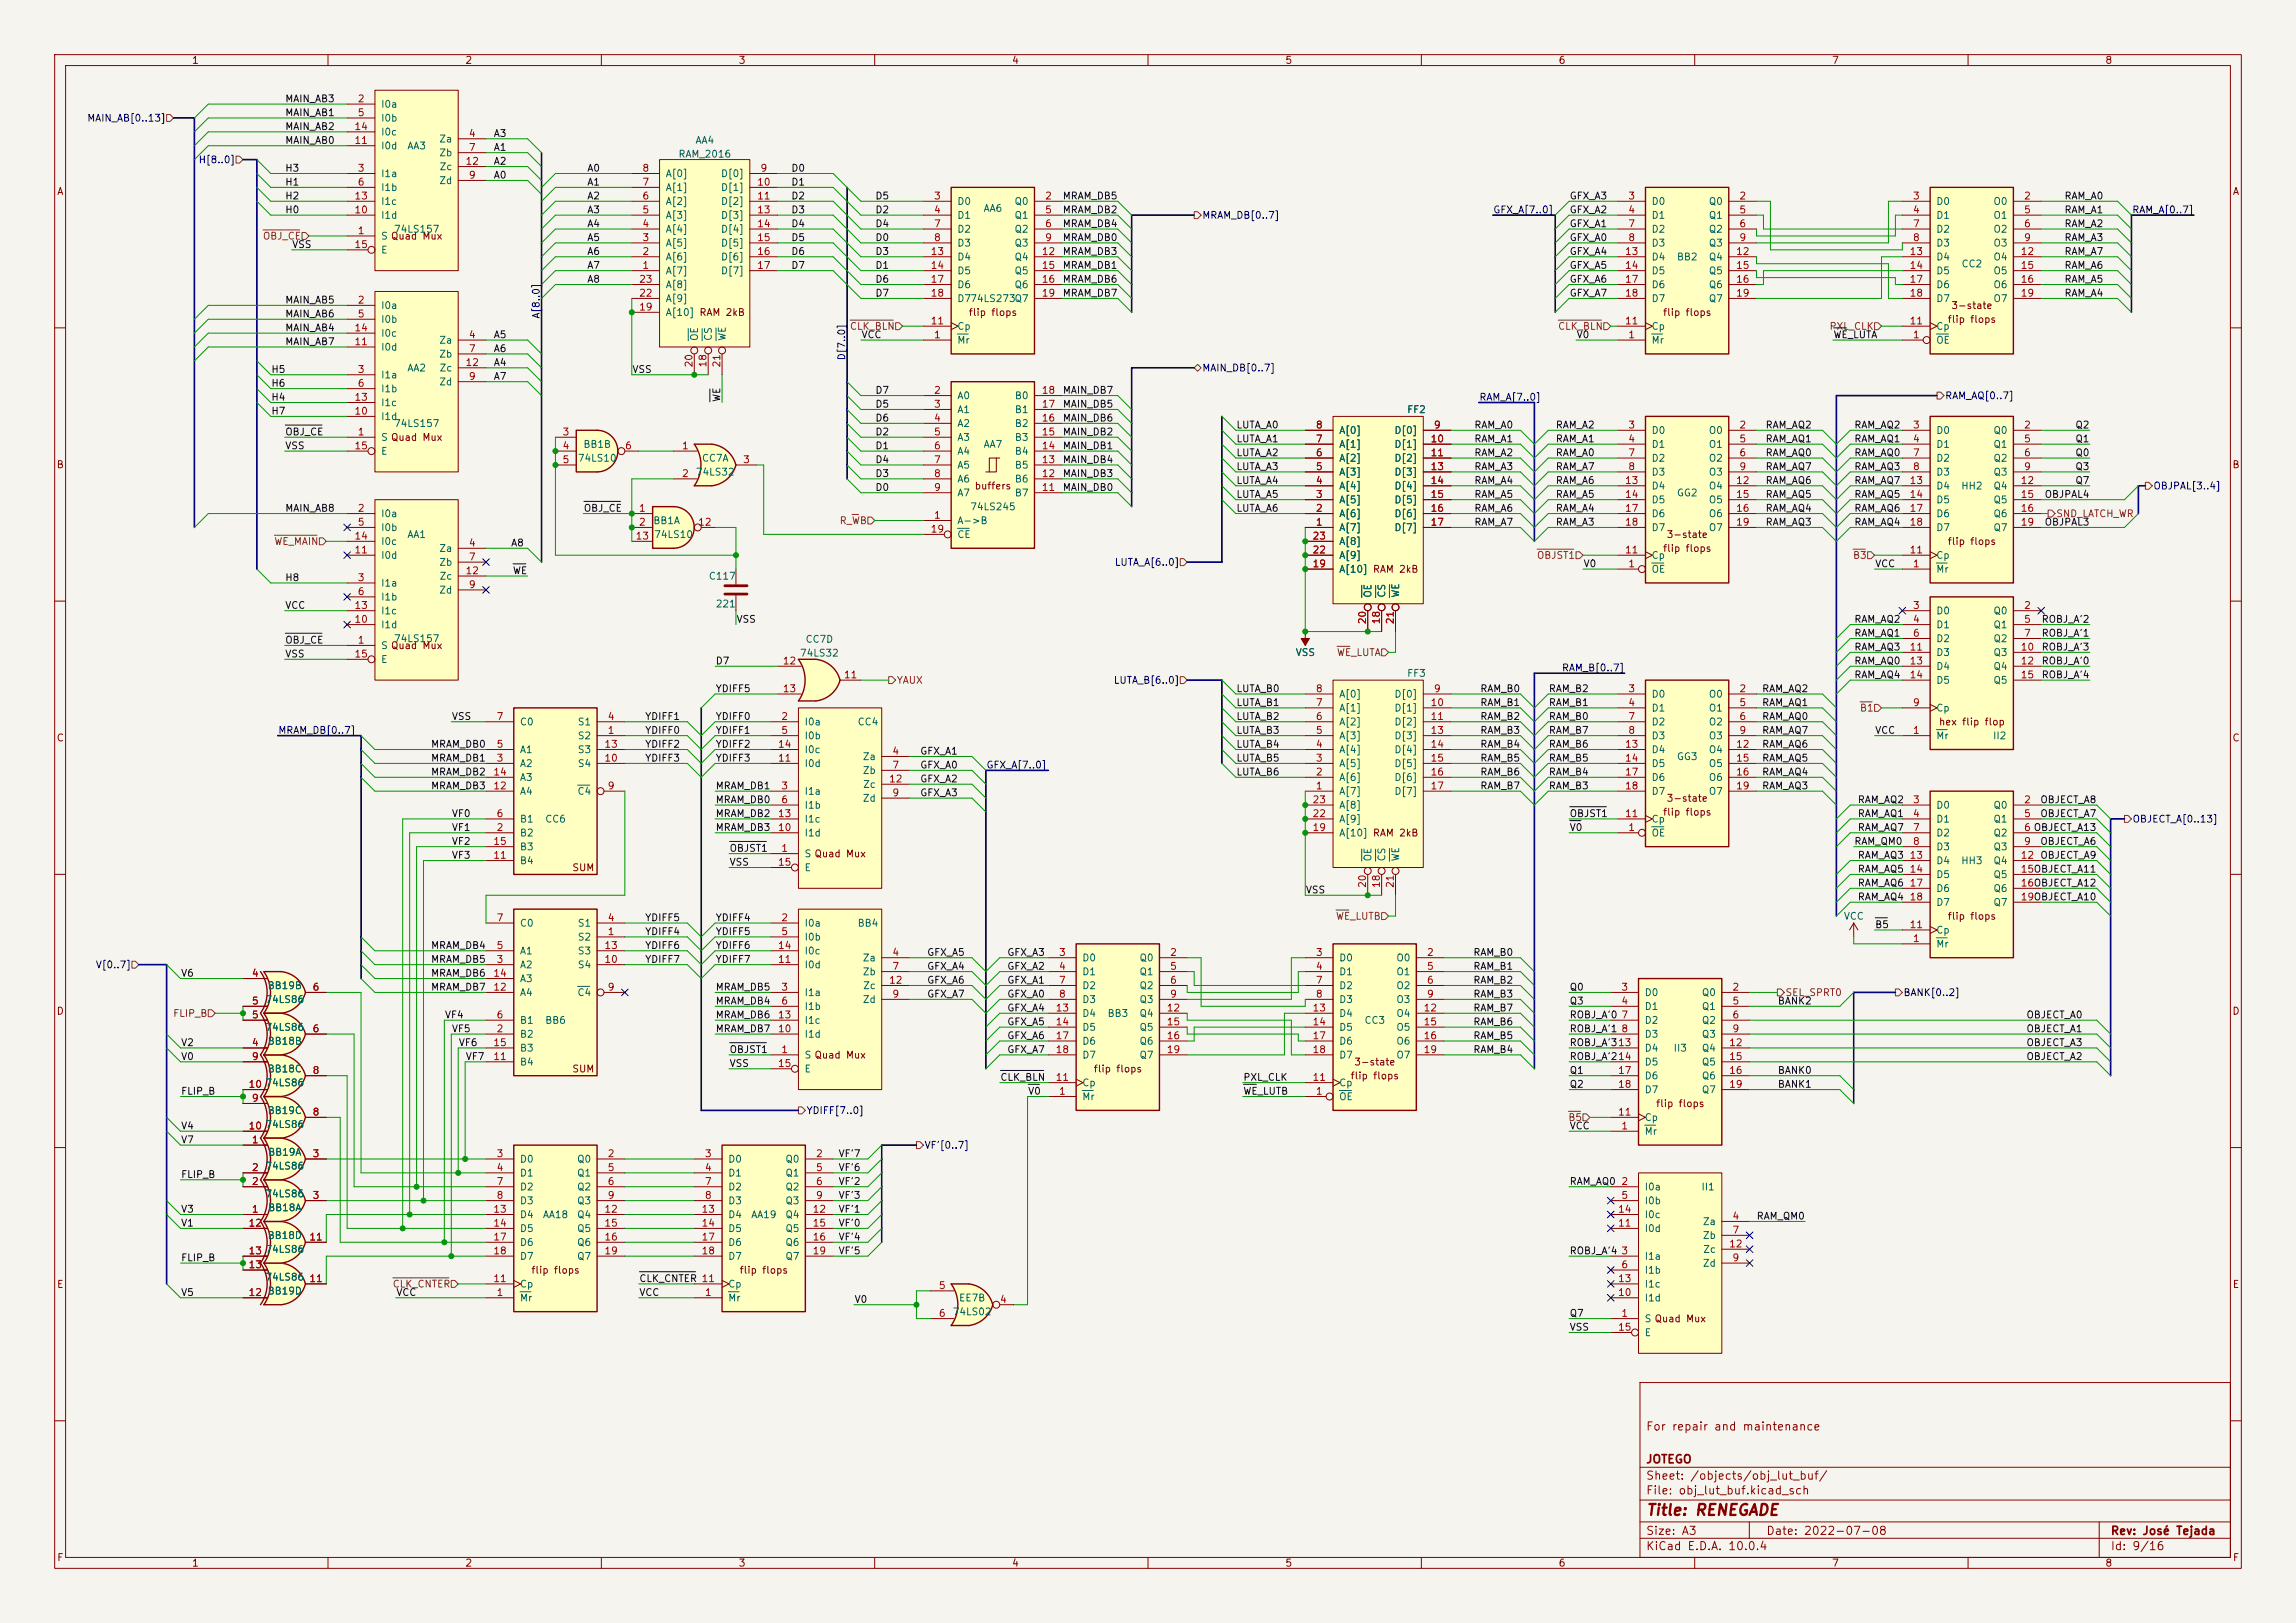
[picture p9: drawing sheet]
<svg xmlns="http://www.w3.org/2000/svg" width="420mm" height="297mm" viewBox="0 0 420 297" stroke-linecap="round" stroke-linejoin="round" font-family="sans-serif">
<defs><g id="words">
<text font-size="2" fill="#840000" x="301" y="277.8">Title: RENEGADE</text>
<g font-size="1.5" fill="#840000">
<text x="301" y="262.1">For repair and maintenance</text>
<text x="301" y="268.1">JOTEGO</text>
<text x="301" y="273.8">File: obj_lut_buf.kicad_sch</text>
<text x="301" y="271.1">Sheet: /objects/obj_lut_buf/</text>
<text x="301" y="281.2">Size: A3</text>
<text x="323" y="281.2">Date: 2022-07-08</text>
<text x="386" y="281.2">Rev: José Tejada</text>
<text x="301" y="284">KiCad E.D.A. 10.0.4</text>
<text x="386" y="284">Id: 9/16</text>
</g>
<g font-size="1.3" fill="#840000">
<text x="35" y="12">1</text>
<text x="85" y="12">2</text>
<text x="135" y="12">3</text>
<text x="185" y="12">4</text>
<text x="235" y="12">5</text>
<text x="285" y="12">6</text>
<text x="335" y="12">7</text>
<text x="385" y="12">8</text>
<text x="10.3" y="36">A</text>
<text x="408.3" y="36">A</text>
<text x="177.1" y="58.1">flip flops</text>
<text x="304.1" y="58.1">flip flops</text>
<text x="356.2" y="59.4">flip flops</text>
<text x="356.8" y="56.9">3-state</text>
<text x="10.3" y="86">B</text>
<text x="178.2" y="89.9">buffers</text>
<text x="408.2" y="86">B</text>
<text x="304.1" y="101.3">flip flops</text>
<text x="304.8" y="98.8">3-state</text>
<text x="356.2" y="100">flip flops</text>
<text x="10.3" y="136">C</text>
<text x="354.6" y="133.1">hex flip flop</text>
<text x="408.2" y="136">C</text>
<text x="304.1" y="149.6">flip flops</text>
<text x="304.8" y="147">3-state</text>
<text x="104.6" y="159.7">SUM</text>
<text x="356.2" y="168.6">flip flops</text>
<text x="10.3" y="186">D</text>
<text x="408.2" y="186">D</text>
<text x="104.6" y="196.6">SUM</text>
<text x="200" y="196.6">flip flops</text>
<text x="246.9" y="197.8">flip flops</text>
<text x="247.6" y="195.3">3-state</text>
<text x="302.8" y="202.9">flip flops</text>
<text x="97.1" y="233.4">flip flops</text>
<text x="135.2" y="233.4">flip flops</text>
<text x="10.3" y="236">E</text>
<text x="408.3" y="236">E</text>
<text x="10.3" y="286">F</text>
<text x="35" y="287">1</text>
<text x="85" y="287">2</text>
<text x="135" y="287">3</text>
<text x="185" y="287">4</text>
<text x="235" y="287">5</text>
<text x="285" y="287">6</text>
<text x="335" y="287">7</text>
<text x="385" y="287">8</text>
<text x="408.3" y="286">F</text>
</g>
<g font-size="1.3" fill="#000084">
<text x="15.8" y="22.6">MAIN_AB[0..13]</text>
<text x="36.2" y="30.2">H[8..0]</text>
<text x="219.8" y="40.3">MRAM_DB[0..7]</text>
<text x="273" y="39.3">GFX_A[7..0]</text>
<text x="389.9" y="39.3">RAM_A[0..7]</text>
<text x="99" y="58.4" transform="rotate(-90 99 58.4)">A[8..0]</text>
<text x="154.9" y="66" transform="rotate(-90 154.9 66)">D[7..0]</text>
<text x="219.8" y="68.3">MAIN_DB[0..7]</text>
<text x="270.5" y="73.6">RAM_A[7..0]</text>
<text x="355.7" y="73.4">RAM_AQ[0..7]</text>
<text x="393.8" y="89.9">OBJPAL[3..4]</text>
<text x="203.8" y="103.8">LUTA_A[6..0]</text>
<text x="203.6" y="125.4">LUTA_B[6..0]</text>
<text x="285.6" y="123.2">RAM_B[0..7]</text>
<text x="50.8" y="134.6">MRAM_DB[0..7]</text>
<text x="180.3" y="140.9">GFX_A[7..0]</text>
<text x="390" y="150.8">OBJECT_A[0..13]</text>
<text x="17.4" y="177.5">V[0..7]</text>
<text x="348.1" y="182.6">BANK[0..2]</text>
<text x="147.4" y="204.2">YDIFF[7..0]</text>
<text x="169" y="210.5">VF'[0..7]</text>
</g>
<g font-size="1.3" fill="#0f0f0f">
<text x="52.1" y="21.6">MAIN_AB1</text>
<text x="52.1" y="19">MAIN_AB3</text>
<text x="52.1" y="24.1">MAIN_AB2</text>
<text x="52.1" y="26.6">MAIN_AB0</text>
<text x="90.2" y="27.9">A1</text>
<text x="90.2" y="25.4">A3</text>
<text x="52.1" y="34.3">H1</text>
<text x="52.1" y="31.7">H3</text>
<text x="90.2" y="30.4">A2</text>
<text x="90.2" y="33">A0</text>
<text x="107.3" y="34.3">A1</text>
<text x="107.3" y="31.7">A0</text>
<text x="144.6" y="34.3">D1</text>
<text x="144.6" y="31.7">D0</text>
<text x="52.1" y="36.8">H2</text>
<text x="52.1" y="39.3">H0</text>
<text x="107.3" y="41.9">A4</text>
<text x="107.3" y="39.3">A3</text>
<text x="107.3" y="36.8">A2</text>
<text x="144.6" y="41.9">D4</text>
<text x="144.6" y="39.3">D3</text>
<text x="144.6" y="36.8">D2</text>
<text x="160" y="36.8">D5</text>
<text x="160" y="41.9">D4</text>
<text x="160" y="39.3">D2</text>
<text x="194.3" y="36.8">MRAM_DB5</text>
<text x="194.3" y="41.9">MRAM_DB4</text>
<text x="194.3" y="39.3">MRAM_DB2</text>
<text x="287" y="41.9">GFX_A1</text>
<text x="287" y="39.3">GFX_A2</text>
<text x="287" y="36.8">GFX_A3</text>
<text x="377.5" y="39.3">RAM_A1</text>
<text x="377.5" y="36.8">RAM_A0</text>
<text x="377.5" y="41.9">RAM_A2</text>
<text x="53.3" y="45.7">VSS</text>
<text x="107.3" y="47">A6</text>
<text x="107.3" y="44.4">A5</text>
<text x="144.6" y="47">D6</text>
<text x="144.6" y="44.4">D5</text>
<text x="160" y="47">D3</text>
<text x="160" y="44.4">D0</text>
<text x="194.3" y="47">MRAM_DB3</text>
<text x="194.3" y="44.4">MRAM_DB0</text>
<text x="287" y="47">GFX_A4</text>
<text x="287" y="44.4">GFX_A0</text>
<text x="377.5" y="44.4">RAM_A3</text>
<text x="377.5" y="47">RAM_A7</text>
<text x="107.3" y="49.5">A7</text>
<text x="107.3" y="52">A8</text>
<text x="144.6" y="49.5">D7</text>
<text x="160" y="52">D6</text>
<text x="160" y="49.5">D1</text>
<text x="194.3" y="49.5">MRAM_DB1</text>
<text x="194.3" y="52">MRAM_DB6</text>
<text x="287" y="52">GFX_A6</text>
<text x="287" y="49.5">GFX_A5</text>
<text x="377.5" y="52">RAM_A5</text>
<text x="377.5" y="49.5">RAM_A6</text>
<text x="52.1" y="55.8">MAIN_AB5</text>
<text x="52.1" y="58.4">MAIN_AB6</text>
<text x="160" y="54.6">D7</text>
<text x="194.3" y="54.6">MRAM_DB7</text>
<text x="287" y="54.6">GFX_A7</text>
<text x="377.5" y="54.6">RAM_A4</text>
<text x="52.1" y="60.9">MAIN_AB4</text>
<text x="52.1" y="63.5">MAIN_AB7</text>
<text x="90.2" y="64.7">A6</text>
<text x="90.2" y="62.2">A5</text>
<text x="157.5" y="62.2">VCC</text>
<text x="288.3" y="62.2">V0</text>
<text x="335.3" y="62.2">WE_LUTA</text>
<text x="49.5" y="68.5">H5</text>
<text x="49.5" y="71.1">H6</text>
<text x="90.2" y="69.8">A7</text>
<text x="90.2" y="67.3">A4</text>
<text x="115.6" y="68.5">VSS</text>
<text x="49.5" y="73.6">H4</text>
<text x="49.5" y="76.2">H7</text>
<text x="132" y="73.7" transform="rotate(-90 132 73.7)">WE</text>
<text x="160" y="74.9">D5</text>
<text x="160" y="77.4">D6</text>
<text x="160" y="72.4">D7</text>
<text x="194.3" y="72.4">MAIN_DB7</text>
<text x="194.3" y="77.4">MAIN_DB6</text>
<text x="194.3" y="74.9">MAIN_DB5</text>
<text x="52.1" y="80">OBJ_CE</text>
<text x="52.1" y="82.5">VSS</text>
<text x="160" y="80">D2</text>
<text x="160" y="82.5">D1</text>
<text x="194.3" y="82.5">MAIN_DB1</text>
<text x="194.3" y="80">MAIN_DB2</text>
<text x="226.1" y="78.7">LUTA_A0</text>
<text x="226.1" y="83.8">LUTA_A2</text>
<text x="226.1" y="81.2">LUTA_A1</text>
<text x="269.6" y="78.7">RAM_A0</text>
<text x="269.6" y="81.2">RAM_A1</text>
<text x="269.6" y="83.8">RAM_A2</text>
<text x="284.5" y="83.8">RAM_A0</text>
<text x="284.5" y="81.2">RAM_A1</text>
<text x="284.5" y="78.7">RAM_A2</text>
<text x="322.9" y="78.7">RAM_AQ2</text>
<text x="322.9" y="81.2">RAM_AQ1</text>
<text x="322.9" y="83.8">RAM_AQ0</text>
<text x="339.1" y="81.2">RAM_AQ1</text>
<text x="339.1" y="78.7">RAM_AQ2</text>
<text x="339.1" y="83.8">RAM_AQ0</text>
<text x="379.5" y="83.8">Q0</text>
<text x="379.5" y="78.7">Q2</text>
<text x="379.5" y="81.2">Q1</text>
<text x="160" y="87.6">D3</text>
<text x="160" y="85.1">D4</text>
<text x="194.3" y="85.1">MAIN_DB4</text>
<text x="194.3" y="87.6">MAIN_DB3</text>
<text x="226.1" y="88.9">LUTA_A4</text>
<text x="226.1" y="86.3">LUTA_A3</text>
<text x="269.6" y="88.9">RAM_A4</text>
<text x="269.6" y="86.3">RAM_A3</text>
<text x="284.5" y="86.3">RAM_A7</text>
<text x="284.5" y="88.9">RAM_A6</text>
<text x="322.9" y="86.3">RAM_AQ7</text>
<text x="322.9" y="88.9">RAM_AQ6</text>
<text x="339.1" y="86.3">RAM_AQ3</text>
<text x="339.1" y="88.9">RAM_AQ7</text>
<text x="379.5" y="86.3">Q3</text>
<text x="379.5" y="88.9">Q7</text>
<text x="52.1" y="93.9">MAIN_AB8</text>
<text x="106.7" y="93.9">OBJ_CE</text>
<text x="160" y="90.1">D0</text>
<text x="194.3" y="90.1">MAIN_DB0</text>
<text x="226.1" y="93.9">LUTA_A6</text>
<text x="226.1" y="91.4">LUTA_A5</text>
<text x="269.6" y="93.9">RAM_A6</text>
<text x="269.6" y="91.4">RAM_A5</text>
<text x="284.5" y="91.4">RAM_A5</text>
<text x="284.5" y="93.9">RAM_A4</text>
<text x="322.9" y="91.4">RAM_AQ5</text>
<text x="322.9" y="93.9">RAM_AQ4</text>
<text x="339.1" y="93.9">RAM_AQ6</text>
<text x="339.1" y="91.4">RAM_AQ5</text>
<text x="373.9" y="91.4">OBJPAL4</text>
<text x="93.4" y="100.3">A8</text>
<text x="269.6" y="96.5">RAM_A7</text>
<text x="284.5" y="96.5">RAM_A3</text>
<text x="322.9" y="96.5">RAM_AQ3</text>
<text x="339.1" y="96.5">RAM_AQ4</text>
<text x="373.9" y="96.5">OBJPAL3</text>
<text x="52.1" y="106.6">H8</text>
<text x="93.7" y="105.4">WE</text>
<text x="289.6" y="104.1">V0</text>
<text x="342.9" y="104.1">VCC</text>
<text x="52.1" y="111.7">VCC</text>
<text x="52.1" y="118.1">OBJ_CE</text>
<text x="134.6" y="114.3">VSS</text>
<text x="339.1" y="116.8">RAM_AQ1</text>
<text x="339.1" y="119.3">RAM_AQ3</text>
<text x="339.1" y="114.3">RAM_AQ2</text>
<text x="373.4" y="119.3">ROBJ_A'3</text>
<text x="373.4" y="114.3">ROBJ_A'2</text>
<text x="373.4" y="116.8">ROBJ_A'1</text>
<text x="52.1" y="120.6">VSS</text>
<text x="130.8" y="121.9">D7</text>
<text x="339.1" y="121.9">RAM_AQ0</text>
<text x="339.1" y="124.4">RAM_AQ4</text>
<text x="373.4" y="121.9">ROBJ_A'0</text>
<text x="373.4" y="124.4">ROBJ_A'4</text>
<text x="130.8" y="127">YDIFF5</text>
<text x="226.1" y="129.5">LUTA_B1</text>
<text x="226.1" y="127">LUTA_B0</text>
<text x="270.7" y="127">RAM_B0</text>
<text x="270.7" y="129.5">RAM_B1</text>
<text x="283.2" y="129.5">RAM_B1</text>
<text x="283.2" y="127">RAM_B2</text>
<text x="322.2" y="127">RAM_AQ2</text>
<text x="322.2" y="129.5">RAM_AQ1</text>
<text x="78.7" y="137.1">MRAM_DB0</text>
<text x="82.5" y="132">VSS</text>
<text x="117.9" y="137.1">YDIFF2</text>
<text x="117.9" y="132">YDIFF1</text>
<text x="117.9" y="134.6">YDIFF0</text>
<text x="130.8" y="137.1">YDIFF2</text>
<text x="130.8" y="134.6">YDIFF1</text>
<text x="130.8" y="132">YDIFF0</text>
<text x="226.1" y="137.1">LUTA_B4</text>
<text x="226.1" y="134.6">LUTA_B3</text>
<text x="226.1" y="132">LUTA_B2</text>
<text x="270.7" y="137.1">RAM_B4</text>
<text x="270.7" y="132">RAM_B2</text>
<text x="270.7" y="134.6">RAM_B3</text>
<text x="283.2" y="134.6">RAM_B7</text>
<text x="283.2" y="132">RAM_B0</text>
<text x="283.2" y="137.1">RAM_B6</text>
<text x="322.2" y="134.6">RAM_AQ7</text>
<text x="322.2" y="137.1">RAM_AQ6</text>
<text x="322.2" y="132">RAM_AQ0</text>
<text x="342.9" y="134.6">VCC</text>
<text x="78.7" y="139.7">MRAM_DB1</text>
<text x="78.7" y="142.2">MRAM_DB2</text>
<text x="117.9" y="139.7">YDIFF3</text>
<text x="130.8" y="139.7">YDIFF3</text>
<text x="168.2" y="143.5">GFX_A2</text>
<text x="168.2" y="140.9">GFX_A0</text>
<text x="168.2" y="138.4">GFX_A1</text>
<text x="226.1" y="142.2">LUTA_B6</text>
<text x="226.1" y="139.7">LUTA_B5</text>
<text x="270.7" y="139.7">RAM_B5</text>
<text x="270.7" y="142.2">RAM_B6</text>
<text x="283.2" y="139.7">RAM_B5</text>
<text x="283.2" y="142.2">RAM_B4</text>
<text x="322.2" y="139.7">RAM_AQ5</text>
<text x="322.2" y="142.2">RAM_AQ4</text>
<text x="78.7" y="144.7">MRAM_DB3</text>
<text x="82.5" y="149.8">VF0</text>
<text x="130.8" y="144.7">MRAM_DB1</text>
<text x="130.8" y="147.3">MRAM_DB0</text>
<text x="130.8" y="149.8">MRAM_DB2</text>
<text x="168.2" y="146">GFX_A3</text>
<text x="270.7" y="144.7">RAM_B7</text>
<text x="283.2" y="144.7">RAM_B3</text>
<text x="287" y="149.8">OBJST1</text>
<text x="322.2" y="144.7">RAM_AQ3</text>
<text x="339.7" y="147.3">RAM_AQ2</text>
<text x="339.7" y="149.8">RAM_AQ1</text>
<text x="373.1" y="147.3">OBJECT_A8</text>
<text x="373.1" y="149.8">OBJECT_A7</text>
<text x="82.5" y="152.4">VF1</text>
<text x="82.5" y="154.9">VF2</text>
<text x="130.8" y="152.4">MRAM_DB3</text>
<text x="287" y="152.4">V0</text>
<text x="339.1" y="154.9">RAM_QM0</text>
<text x="339.7" y="152.4">RAM_AQ7</text>
<text x="373.1" y="154.9">OBJECT_A6</text>
<text x="82.5" y="157.4">VF3</text>
<text x="133.3" y="158.7">VSS</text>
<text x="133.3" y="156.2">OBJST1</text>
<text x="339.7" y="160">RAM_AQ5</text>
<text x="339.7" y="157.4">RAM_AQ3</text>
<text x="373.1" y="157.4">OBJECT_A9</text>
<text x="238.8" y="163.8">VSS</text>
<text x="339.7" y="165.1">RAM_AQ4</text>
<text x="339.7" y="162.5">RAM_AQ6</text>
<text x="78.7" y="174">MRAM_DB4</text>
<text x="117.9" y="171.4">YDIFF4</text>
<text x="117.9" y="174">YDIFF6</text>
<text x="117.9" y="168.9">YDIFF5</text>
<text x="130.8" y="171.4">YDIFF5</text>
<text x="130.8" y="174">YDIFF6</text>
<text x="130.8" y="168.9">YDIFF4</text>
<text x="342.9" y="170.1">B5</text>
<text x="33" y="179">V6</text>
<text x="78.7" y="179">MRAM_DB6</text>
<text x="78.7" y="176.5">MRAM_DB5</text>
<text x="117.9" y="176.5">YDIFF7</text>
<text x="130.8" y="176.5">YDIFF7</text>
<text x="169.5" y="177.8">GFX_A4</text>
<text x="169.5" y="175.2">GFX_A5</text>
<text x="184.1" y="177.8">GFX_A2</text>
<text x="184.1" y="175.2">GFX_A3</text>
<text x="269.4" y="177.8">RAM_B1</text>
<text x="269.4" y="175.2">RAM_B0</text>
<text x="78.7" y="181.6">MRAM_DB7</text>
<text x="130.8" y="184.1">MRAM_DB4</text>
<text x="130.8" y="181.6">MRAM_DB5</text>
<text x="169.5" y="180.3">GFX_A6</text>
<text x="169.5" y="182.8">GFX_A7</text>
<text x="184.1" y="180.3">GFX_A1</text>
<text x="184.1" y="182.8">GFX_A0</text>
<text x="184.1" y="185.4">GFX_A4</text>
<text x="269.4" y="182.8">RAM_B3</text>
<text x="269.4" y="185.4">RAM_B7</text>
<text x="269.4" y="180.3">RAM_B2</text>
<text x="287" y="184.1">Q3</text>
<text x="287" y="181.6">Q0</text>
<text x="325.1" y="184.1">BANK2</text>
<text x="33" y="191.7">V2</text>
<text x="81.3" y="186.7">VF4</text>
<text x="82.5" y="189.2">VF5</text>
<text x="83.8" y="191.7">VF6</text>
<text x="130.8" y="189.2">MRAM_DB7</text>
<text x="130.8" y="186.7">MRAM_DB6</text>
<text x="184.1" y="190.5">GFX_A6</text>
<text x="184.1" y="187.9">GFX_A5</text>
<text x="269.4" y="190.5">RAM_B5</text>
<text x="269.4" y="187.9">RAM_B6</text>
<text x="287" y="191.7">ROBJ_A'313</text>
<text x="287" y="189.2">ROBJ_A'1</text>
<text x="287" y="186.7">ROBJ_A'0</text>
<text x="370.6" y="189.2">OBJECT_A1</text>
<text x="370.6" y="191.7">OBJECT_A3</text>
<text x="370.6" y="186.7">OBJECT_A0</text>
<text x="33" y="194.3">V0</text>
<text x="85.1" y="194.3">VF7</text>
<text x="133.3" y="195.5">VSS</text>
<text x="133.3" y="193">OBJST1</text>
<text x="184.1" y="193">GFX_A7</text>
<text x="269.4" y="193">RAM_B4</text>
<text x="287" y="196.8">Q1</text>
<text x="287" y="194.3">ROBJ_A'214</text>
<text x="325.1" y="196.8">BANK0</text>
<text x="370.6" y="194.3">OBJECT_A2</text>
<text x="33" y="200.6">FLIP_B</text>
<text x="182.9" y="198.1">CLK_BLN</text>
<text x="188" y="200.6">V0</text>
<text x="227.3" y="198.1">PXL_CLK</text>
<text x="227.3" y="200.6">WE_LUTB</text>
<text x="287" y="199.4">Q2</text>
<text x="325.1" y="199.4">BANK1</text>
<text x="33" y="207">V4</text>
<text x="33" y="209.5">V7</text>
<text x="287" y="207">VCC</text>
<text x="33" y="215.9">FLIP_B</text>
<text x="153.3" y="212.1">VF'7</text>
<text x="153.3" y="214.6">VF'6</text>
<text x="153.3" y="219.7">VF'3</text>
<text x="153.3" y="217.1">VF'2</text>
<text x="287" y="217.1">RAM_AQ0</text>
<text x="33" y="224.8">V1</text>
<text x="33" y="222.2">V3</text>
<text x="153.3" y="224.8">VF'0</text>
<text x="153.3" y="222.2">VF'1</text>
<text x="153.3" y="227.3">VF'4</text>
<text x="321.2" y="223.5">RAM_QM0</text>
<text x="33" y="231.1">FLIP_B</text>
<text x="153.3" y="229.8">VF'5</text>
<text x="287" y="229.8">ROBJ_A'4</text>
<text x="33" y="237.5">V5</text>
<text x="72.4" y="237.5">VCC</text>
<text x="116.8" y="234.9">CLK_CNTER 11</text>
<text x="116.8" y="237.5">VCC</text>
<text x="156.2" y="238.7">V0</text>
<text x="287" y="243.8">VSS</text>
<text x="287" y="241.3">Q7</text>
</g>
<g font-size="1.3" fill="#a90000">
<text x="65.3" y="19">2</text>
<text x="65.3" y="21.6">5</text>
<text x="64.7" y="26.6">11</text>
<text x="64.7" y="24.1">14</text>
<text x="85.7" y="25.4">4</text>
<text x="85.7" y="27.9">7</text>
<text x="65.3" y="31.7">3</text>
<text x="65.3" y="34.3">6</text>
<text x="85" y="30.5">12</text>
<text x="85.7" y="33">9</text>
<text x="117.4" y="34.3">7</text>
<text x="117.4" y="31.7">8</text>
<text x="138.4" y="34.3">10</text>
<text x="139" y="31.7">9</text>
<text x="64.7" y="39.3">10</text>
<text x="64.7" y="36.8">13</text>
<text x="117.4" y="41.9">4</text>
<text x="117.4" y="39.3">5</text>
<text x="117.4" y="36.8">6</text>
<text x="138.4" y="36.8">11</text>
<text x="138.4" y="39.3">13</text>
<text x="138.4" y="41.9">14</text>
<text x="170.7" y="36.8">3</text>
<text x="170.7" y="39.3">4</text>
<text x="170.7" y="41.9">7</text>
<text x="191.1" y="36.8">2</text>
<text x="191.1" y="39.3">5</text>
<text x="191.1" y="41.9">6</text>
<text x="297.7" y="36.8">3</text>
<text x="297.7" y="39.3">4</text>
<text x="297.7" y="41.9">7</text>
<text x="318.1" y="36.8">2</text>
<text x="318.1" y="39.3">5</text>
<text x="318.1" y="41.9">6</text>
<text x="349.8" y="36.8">3</text>
<text x="349.8" y="39.3">4</text>
<text x="349.8" y="41.9">7</text>
<text x="370.1" y="36.8">2</text>
<text x="370.1" y="39.3">5</text>
<text x="370.1" y="41.9">6</text>
<text x="64.7" y="45.7">15</text>
<text x="65.3" y="43.2">1</text>
<text x="117.4" y="47">2</text>
<text x="117.4" y="44.4">3</text>
<text x="138.4" y="44.4">15</text>
<text x="138.4" y="47">16</text>
<text x="170.1" y="47">13</text>
<text x="170.7" y="44.4">8</text>
<text x="190.5" y="47">12</text>
<text x="191.1" y="44.4">9</text>
<text x="297.1" y="47">13</text>
<text x="297.7" y="44.4">8</text>
<text x="317.5" y="47">12</text>
<text x="318.1" y="44.4">9</text>
<text x="349.2" y="47">13</text>
<text x="349.8" y="44.4">8</text>
<text x="369.5" y="47">12</text>
<text x="370.1" y="44.4">9</text>
<text x="116.8" y="52">23</text>
<text x="117.4" y="49.5">1</text>
<text x="138.4" y="49.5">17</text>
<text x="170.1" y="49.5">14</text>
<text x="170.1" y="52">17</text>
<text x="190.5" y="49.5">15</text>
<text x="190.5" y="52">16</text>
<text x="297.1" y="49.5">14</text>
<text x="297.1" y="52">17</text>
<text x="317.5" y="49.5">15</text>
<text x="317.5" y="52">16</text>
<text x="349.2" y="49.5">14</text>
<text x="349.2" y="52">17</text>
<text x="369.5" y="49.5">15</text>
<text x="369.5" y="52">16</text>
<text x="65.3" y="55.9">2</text>
<text x="65.3" y="58.4">5</text>
<text x="116.8" y="57.1">19</text>
<text x="116.8" y="54.6">22</text>
<text x="170.1" y="59.7">11</text>
<text x="170.1" y="54.6">18</text>
<text x="190.5" y="54.6">19</text>
<text x="297.1" y="59.7">11</text>
<text x="297.1" y="54.6">18</text>
<text x="317.5" y="54.6">19</text>
<text x="349.2" y="59.7">11</text>
<text x="349.2" y="54.6">18</text>
<text x="369.5" y="54.6">19</text>
<text x="64.7" y="63.5">11</text>
<text x="64.7" y="60.9">14</text>
<text x="85.7" y="62.2">4</text>
<text x="85.7" y="64.7">7</text>
<text x="170.7" y="62.2">1</text>
<text x="297.7" y="62.2">1</text>
<text x="349.8" y="62.2">1</text>
<text x="65.3" y="68.6">3</text>
<text x="65.3" y="71.1">6</text>
<text x="85" y="67.3">12</text>
<text x="85.7" y="69.8">9</text>
<text x="127" y="67.4" transform="rotate(-90 127 67.4)">20</text>
<text x="129.5" y="67.4" transform="rotate(-90 129.5 67.4)">18</text>
<text x="132.1" y="67.4" transform="rotate(-90 132.1 67.4)">21</text>
<text x="64.7" y="76.2">10</text>
<text x="64.7" y="73.6">13</text>
<text x="170.7" y="72.4">2</text>
<text x="170.7" y="74.9">3</text>
<text x="170.7" y="77.4">4</text>
<text x="190.5" y="77.4">16</text>
<text x="190.5" y="74.9">17</text>
<text x="190.5" y="72.4">18</text>
<text x="64.7" y="82.5">15</text>
<text x="65.3" y="80">1</text>
<text x="102.8" y="80">3</text>
<text x="102.8" y="82.5">4</text>
<text x="114.2" y="82.5">6</text>
<text x="124.6" y="82.5">1</text>
<text x="170.7" y="80">5</text>
<text x="170.7" y="82.5">6</text>
<text x="190.5" y="82.5">14</text>
<text x="190.5" y="80">15</text>
<text x="240.6" y="83.8">6</text>
<text x="240.6" y="81.3">7</text>
<text x="240.6" y="78.7">8</text>
<text x="261.6" y="81.3">10</text>
<text x="261.6" y="83.8">11</text>
<text x="262.2" y="78.7">9</text>
<text x="297.7" y="78.7">3</text>
<text x="297.7" y="81.3">4</text>
<text x="297.7" y="83.8">7</text>
<text x="318.1" y="78.7">2</text>
<text x="318.1" y="81.3">5</text>
<text x="318.1" y="83.8">6</text>
<text x="349.8" y="78.7">3</text>
<text x="349.8" y="81.3">4</text>
<text x="349.8" y="83.8">7</text>
<text x="370.1" y="78.7">2</text>
<text x="370.1" y="81.3">5</text>
<text x="370.1" y="83.8">6</text>
<text x="102.8" y="85.1">5</text>
<text x="124.6" y="87.6">2</text>
<text x="135.8" y="85.1">3</text>
<text x="170.7" y="85.1">7</text>
<text x="170.7" y="87.6">8</text>
<text x="190.5" y="87.6">12</text>
<text x="190.5" y="85.1">13</text>
<text x="240.6" y="88.9">4</text>
<text x="240.6" y="86.3">5</text>
<text x="261.6" y="86.3">13</text>
<text x="261.6" y="88.9">14</text>
<text x="297.1" y="88.9">13</text>
<text x="297.7" y="86.3">8</text>
<text x="317.5" y="88.9">12</text>
<text x="318.1" y="86.3">9</text>
<text x="349.2" y="88.9">13</text>
<text x="349.8" y="86.3">8</text>
<text x="369.5" y="88.9">12</text>
<text x="370.1" y="86.3">9</text>
<text x="65.3" y="94">2</text>
<text x="116.8" y="94">1</text>
<text x="170.7" y="95.2">1</text>
<text x="170.7" y="90.1">9</text>
<text x="190.5" y="90.1">11</text>
<text x="240.6" y="94">2</text>
<text x="240.6" y="91.4">3</text>
<text x="261.6" y="91.4">15</text>
<text x="261.6" y="94">16</text>
<text x="297.1" y="91.4">14</text>
<text x="297.1" y="94">17</text>
<text x="317.5" y="91.4">15</text>
<text x="317.5" y="94">16</text>
<text x="349.2" y="91.4">14</text>
<text x="349.2" y="94">17</text>
<text x="369.5" y="91.4">15</text>
<text x="369.5" y="94">16</text>
<text x="64.7" y="101.6">11</text>
<text x="64.7" y="99">14</text>
<text x="65.3" y="96.5">5</text>
<text x="85.7" y="100.3">4</text>
<text x="116.2" y="99">13</text>
<text x="116.8" y="96.5">2</text>
<text x="127.6" y="96.5">12</text>
<text x="170.1" y="97.8">19</text>
<text x="240" y="101.6">22</text>
<text x="240" y="99">23</text>
<text x="240.6" y="96.5">1</text>
<text x="261.6" y="96.5">17</text>
<text x="297.1" y="101.6">11</text>
<text x="297.1" y="96.5">18</text>
<text x="317.5" y="96.5">19</text>
<text x="349.2" y="101.6">11</text>
<text x="349.2" y="96.5">18</text>
<text x="369.5" y="96.5">19</text>
<text x="65.3" y="106.7">3</text>
<text x="85" y="105.4">12</text>
<text x="85.7" y="102.8">7</text>
<text x="85.7" y="107.9">9</text>
<text x="240" y="104.1">19</text>
<text x="297.7" y="104.1">1</text>
<text x="349.8" y="104.1">1</text>
<text x="64.7" y="111.7">13</text>
<text x="65.3" y="109.2">6</text>
<text x="349.8" y="111.7">3</text>
<text x="370.1" y="111.7">2</text>
<text x="64.7" y="114.3">10</text>
<text x="65.3" y="118.1">1</text>
<text x="250.2" y="114.3" transform="rotate(-90 250.2 114.3)">20</text>
<text x="252.7" y="114.3" transform="rotate(-90 252.7 114.3)">18</text>
<text x="255.2" y="114.3" transform="rotate(-90 255.2 114.3)">21</text>
<text x="349.2" y="119.4">11</text>
<text x="349.8" y="114.3">4</text>
<text x="349.8" y="116.8">6</text>
<text x="369.5" y="119.4">10</text>
<text x="370.1" y="114.3">5</text>
<text x="370.1" y="116.8">7</text>
<text x="64.7" y="120.6">15</text>
<text x="143.1" y="121.9">12</text>
<text x="154.3" y="124.4">11</text>
<text x="349.2" y="121.9">13</text>
<text x="349.2" y="124.4">14</text>
<text x="369.5" y="121.9">12</text>
<text x="369.5" y="124.4">15</text>
<text x="143.1" y="127">13</text>
<text x="240.6" y="129.5">7</text>
<text x="240.6" y="127">8</text>
<text x="261.6" y="129.5">10</text>
<text x="262.2" y="127">9</text>
<text x="297.7" y="127">3</text>
<text x="297.7" y="129.5">4</text>
<text x="318.1" y="127">2</text>
<text x="318.1" y="129.5">5</text>
<text x="349.8" y="129.5">9</text>
<text x="90.7" y="137.1">5</text>
<text x="90.7" y="132.1">7</text>
<text x="110.4" y="137.1">13</text>
<text x="111.1" y="134.6">1</text>
<text x="111.1" y="132.1">4</text>
<text x="142.2" y="137.1">14</text>
<text x="142.8" y="132.1">2</text>
<text x="142.8" y="134.6">5</text>
<text x="240.6" y="137.1">4</text>
<text x="240.6" y="134.6">5</text>
<text x="240.6" y="132.1">6</text>
<text x="261.6" y="132.1">11</text>
<text x="261.6" y="134.6">13</text>
<text x="261.6" y="137.1">14</text>
<text x="297.1" y="137.1">13</text>
<text x="297.7" y="132.1">7</text>
<text x="297.7" y="134.6">8</text>
<text x="317.5" y="137.1">12</text>
<text x="318.1" y="132.1">6</text>
<text x="318.1" y="134.6">9</text>
<text x="349.8" y="134.6">1</text>
<text x="90.1" y="142.2">14</text>
<text x="90.7" y="139.7">3</text>
<text x="110.4" y="139.7">10</text>
<text x="142.2" y="139.7">11</text>
<text x="162.5" y="143.5">12</text>
<text x="163.1" y="138.4">4</text>
<text x="163.1" y="140.9">7</text>
<text x="240.6" y="142.2">2</text>
<text x="240.6" y="139.7">3</text>
<text x="261.6" y="139.7">15</text>
<text x="261.6" y="142.2">16</text>
<text x="297.1" y="139.7">14</text>
<text x="297.1" y="142.2">17</text>
<text x="317.5" y="139.7">15</text>
<text x="317.5" y="142.2">16</text>
<text x="90.1" y="144.8">12</text>
<text x="90.7" y="149.8">6</text>
<text x="111.1" y="144.8">9</text>
<text x="142.2" y="149.8">13</text>
<text x="142.8" y="144.8">3</text>
<text x="142.8" y="147.3">6</text>
<text x="163.1" y="146">9</text>
<text x="240" y="149.8">22</text>
<text x="240" y="147.3">23</text>
<text x="240.6" y="144.8">1</text>
<text x="261.6" y="144.8">17</text>
<text x="297.1" y="149.8">11</text>
<text x="297.1" y="144.8">18</text>
<text x="317.5" y="144.8">19</text>
<text x="349.8" y="147.3">3</text>
<text x="349.8" y="149.8">4</text>
<text x="370.1" y="147.3">2</text>
<text x="370.1" y="149.8">5</text>
<text x="90.1" y="154.9">15</text>
<text x="90.7" y="152.4">2</text>
<text x="142.2" y="152.4">10</text>
<text x="240" y="152.4">19</text>
<text x="297.7" y="152.4">1</text>
<text x="349.8" y="152.4">7</text>
<text x="349.8" y="154.9">8</text>
<text x="370.1" y="152.4">6 OBJECT_A13</text>
<text x="370.1" y="154.9">9</text>
<text x="90.1" y="157.5">11</text>
<text x="142.2" y="158.7">15</text>
<text x="142.8" y="156.2">1</text>
<text x="349.2" y="157.5">13</text>
<text x="349.2" y="160">14</text>
<text x="369.5" y="157.5">12</text>
<text x="369.5" y="160">15OBJECT_A11</text>
<text x="250.2" y="162.6" transform="rotate(-90 250.2 162.6)">20</text>
<text x="252.7" y="162.6" transform="rotate(-90 252.7 162.6)">18</text>
<text x="255.2" y="162.6" transform="rotate(-90 255.2 162.6)">21</text>
<text x="349.2" y="162.5">17</text>
<text x="349.2" y="165.1">18</text>
<text x="369.5" y="162.5">16OBJECT_A12</text>
<text x="369.5" y="165.1">19OBJECT_A10</text>
<text x="90.7" y="174">5</text>
<text x="90.7" y="168.9">7</text>
<text x="110.4" y="174">13</text>
<text x="111.1" y="171.4">1</text>
<text x="111.1" y="168.9">4</text>
<text x="142.2" y="174">14</text>
<text x="142.8" y="168.9">2</text>
<text x="142.8" y="171.4">5</text>
<text x="349.2" y="170.2">11</text>
<text x="349.8" y="172.7">1</text>
<text x="46" y="179">4</text>
<text x="90.1" y="179">14</text>
<text x="90.7" y="176.5">3</text>
<text x="110.4" y="176.5">10</text>
<text x="142.2" y="176.5">11</text>
<text x="163.1" y="175.2">4</text>
<text x="163.1" y="177.8">7</text>
<text x="193.6" y="175.2">3</text>
<text x="193.6" y="177.8">4</text>
<text x="213.9" y="175.2">2</text>
<text x="213.9" y="177.8">5</text>
<text x="240.6" y="175.2">3</text>
<text x="240.6" y="177.8">4</text>
<text x="260.9" y="175.2">2</text>
<text x="260.9" y="177.8">5</text>
<text x="46" y="184.1">5</text>
<text x="57.1" y="181.6">6</text>
<text x="90.1" y="181.6">12</text>
<text x="111.1" y="181.6">9</text>
<text x="142.8" y="181.6">3</text>
<text x="142.8" y="184.1">6</text>
<text x="162.5" y="180.3">12</text>
<text x="163.1" y="182.9">9</text>
<text x="193" y="185.4">13</text>
<text x="193.6" y="180.3">7</text>
<text x="193.6" y="182.9">8</text>
<text x="213.3" y="185.4">12</text>
<text x="213.9" y="180.3">6</text>
<text x="213.9" y="182.9">9</text>
<text x="240" y="185.4">13</text>
<text x="240.6" y="180.3">7</text>
<text x="240.6" y="182.9">8</text>
<text x="260.3" y="185.4">12</text>
<text x="260.9" y="180.3">6</text>
<text x="260.9" y="182.9">9</text>
<text x="296.5" y="181.6">3</text>
<text x="296.5" y="184.1">4</text>
<text x="316.8" y="181.6">2</text>
<text x="316.8" y="184.1">5</text>
<text x="46" y="191.7">4</text>
<text x="46" y="186.7">5</text>
<text x="57.1" y="189.2">6</text>
<text x="90.1" y="191.7">15</text>
<text x="90.7" y="189.2">2</text>
<text x="90.7" y="186.7">6</text>
<text x="142.2" y="189.2">10</text>
<text x="142.2" y="186.7">13</text>
<text x="193" y="187.9">14</text>
<text x="193" y="190.5">17</text>
<text x="213.3" y="187.9">15</text>
<text x="213.3" y="190.5">16</text>
<text x="240" y="187.9">14</text>
<text x="240" y="190.5">17</text>
<text x="260.3" y="187.9">15</text>
<text x="260.3" y="190.5">16</text>
<text x="296.5" y="186.7">7</text>
<text x="296.5" y="189.2">8</text>
<text x="316.2" y="191.7">12</text>
<text x="316.8" y="186.7">6</text>
<text x="316.8" y="189.2">9</text>
<text x="46" y="194.3">9</text>
<text x="57.1" y="196.8">8</text>
<text x="90.1" y="194.3">11</text>
<text x="142.2" y="195.6">15</text>
<text x="142.8" y="193">1</text>
<text x="193" y="193">18</text>
<text x="213.3" y="193">19</text>
<text x="240" y="193">18</text>
<text x="260.3" y="193">19</text>
<text x="295.9" y="196.8">17</text>
<text x="316.2" y="194.3">15</text>
<text x="316.2" y="196.8">16</text>
<text x="45.4" y="199.4">10</text>
<text x="46" y="201.9">9</text>
<text x="193" y="198.1">11</text>
<text x="193.6" y="200.6">1</text>
<text x="240" y="198.1">11</text>
<text x="240.6" y="200.6">1</text>
<text x="295.9" y="199.4">18</text>
<text x="316.2" y="199.4">19</text>
<text x="45.4" y="207">10</text>
<text x="46" y="209.5">1</text>
<text x="57.1" y="204.4">8</text>
<text x="295.9" y="204.4">11</text>
<text x="296.5" y="207">1</text>
<text x="46" y="214.6">2</text>
<text x="57.1" y="212.1">3</text>
<text x="90.7" y="212.1">3</text>
<text x="90.7" y="214.6">4</text>
<text x="111.1" y="212.1">2</text>
<text x="111.1" y="214.6">5</text>
<text x="128.8" y="212.1">3</text>
<text x="128.8" y="214.6">4</text>
<text x="149.2" y="212.1">2</text>
<text x="149.2" y="214.6">5</text>
<text x="46" y="217.1">2</text>
<text x="57.1" y="219.7">3</text>
<text x="90.7" y="217.1">7</text>
<text x="90.7" y="219.7">8</text>
<text x="111.1" y="217.1">6</text>
<text x="111.1" y="219.7">9</text>
<text x="128.8" y="217.1">7</text>
<text x="128.8" y="219.7">8</text>
<text x="149.2" y="217.1">6</text>
<text x="149.2" y="219.7">9</text>
<text x="296.5" y="217.1">2</text>
<text x="296.5" y="219.7">5</text>
<text x="45.4" y="224.8">12</text>
<text x="46" y="222.2">1</text>
<text x="56.5" y="227.3">11</text>
<text x="90.1" y="222.2">13</text>
<text x="90.1" y="224.8">14</text>
<text x="90.1" y="227.3">17</text>
<text x="110.4" y="222.2">12</text>
<text x="110.4" y="224.8">15</text>
<text x="110.4" y="227.3">16</text>
<text x="128.2" y="222.2">13</text>
<text x="128.2" y="224.8">14</text>
<text x="128.2" y="227.3">17</text>
<text x="148.5" y="222.2">12</text>
<text x="148.5" y="224.8">15</text>
<text x="148.5" y="227.3">16</text>
<text x="295.9" y="224.8">11</text>
<text x="295.9" y="222.2">14</text>
<text x="316.8" y="223.5">4</text>
<text x="316.8" y="226">7</text>
<text x="45.4" y="232.4">13</text>
<text x="45.4" y="229.8">13</text>
<text x="90.1" y="229.8">18</text>
<text x="110.4" y="229.8">19</text>
<text x="128.2" y="229.8">18</text>
<text x="148.5" y="229.8">19</text>
<text x="296.5" y="229.8">3</text>
<text x="296.5" y="232.4">6</text>
<text x="316.2" y="228.6">12</text>
<text x="316.8" y="231.1">9</text>
<text x="45.4" y="237.5">12 BB19D</text>
<text x="56.5" y="234.9">11</text>
<text x="90.1" y="234.9">11</text>
<text x="90.7" y="237.5">1</text>
<text x="128.8" y="237.5">1</text>
<text x="171.6" y="236.2">5</text>
<text x="182.8" y="238.7">4</text>
<text x="295.9" y="237.5">10</text>
<text x="295.9" y="234.9">13</text>
<text x="171.6" y="241.3">6</text>
<text x="295.9" y="243.8">15</text>
<text x="296.5" y="241.3">1</text>
</g>
<g font-size="1.3" fill="#006464">
<text x="69.6" y="20">I0a</text>
<text x="69.6" y="22.6">I0b</text>
<text x="69.6" y="27.6">I0d</text>
<text x="69.6" y="25.1">I0c</text>
<text x="74.4" y="27.6">AA3</text>
<text x="80.2" y="26.4">Za</text>
<text x="80.2" y="28.9">Zb</text>
<text x="124" y="29.1">RAM_2016</text>
<text x="127.1" y="26.6">AA4</text>
<text x="69.6" y="32.7">I1a</text>
<text x="69.6" y="35.3">I1b</text>
<text x="80.2" y="34">Zd</text>
<text x="80.3" y="31.5">Zc</text>
<text x="121.7" y="35.3">A[1]</text>
<text x="121.7" y="32.7">A[0]</text>
<text x="131.8" y="32.7">D[0]</text>
<text x="131.8" y="35.3">D[1]</text>
<text x="69.6" y="40.3">I1d</text>
<text x="69.6" y="37.8">I1c</text>
<text x="121.7" y="40.3">A[3]</text>
<text x="121.7" y="37.8">A[2]</text>
<text x="131.8" y="37.8">D[2]</text>
<text x="131.8" y="40.3">D[3]</text>
<text x="175" y="37.8">D0</text>
<text x="175" y="40.3">D1</text>
<text x="179.8" y="39.1">AA6</text>
<text x="185.5" y="37.8">Q0</text>
<text x="185.5" y="40.3">Q1</text>
<text x="302" y="37.8">D0</text>
<text x="302" y="40.3">D1</text>
<text x="312.5" y="37.8">Q0</text>
<text x="312.5" y="40.3">Q1</text>
<text x="354.1" y="37.8">D0</text>
<text x="354.1" y="40.3">D1</text>
<text x="364.5" y="37.8">O0</text>
<text x="364.5" y="40.3">O1</text>
<text x="69.6" y="44.2">S Quad Mux</text>
<text x="69.6" y="46.7">E</text>
<text x="72" y="42.9">74LS157</text>
<text x="121.7" y="48">A[6]</text>
<text x="121.7" y="45.4">A[5]</text>
<text x="121.7" y="42.9">A[4]</text>
<text x="131.8" y="42.9">D[4]</text>
<text x="131.8" y="45.4">D[5]</text>
<text x="131.8" y="48">D[6]</text>
<text x="175" y="42.9">D2</text>
<text x="175" y="45.4">D3</text>
<text x="175" y="48">D4</text>
<text x="185.5" y="42.9">Q2</text>
<text x="185.5" y="45.4">Q3</text>
<text x="185.5" y="48">Q4</text>
<text x="302" y="42.9">D2</text>
<text x="302" y="45.4">D3</text>
<text x="302" y="48">D4</text>
<text x="306.6" y="48">BB2</text>
<text x="312.5" y="42.9">Q2</text>
<text x="312.5" y="45.4">Q3</text>
<text x="312.5" y="48">Q4</text>
<text x="354.1" y="42.9">D2</text>
<text x="354.1" y="45.4">D3</text>
<text x="354.1" y="48">D4</text>
<text x="364.5" y="42.9">O2</text>
<text x="364.5" y="45.4">O3</text>
<text x="364.5" y="48">O4</text>
<text x="121.7" y="50.5">A[7]</text>
<text x="121.7" y="53">A[8]</text>
<text x="131.8" y="50.5">D[7]</text>
<text x="175" y="50.5">D5</text>
<text x="175" y="53">D6</text>
<text x="185.5" y="50.5">Q5</text>
<text x="185.5" y="53">Q6</text>
<text x="302" y="50.5">D5</text>
<text x="302" y="53">D6</text>
<text x="312.5" y="50.5">Q5</text>
<text x="312.5" y="53">Q6</text>
<text x="354.1" y="50.5">D5</text>
<text x="354.1" y="53">D6</text>
<text x="358.7" y="49.2">CC2</text>
<text x="364.5" y="50.5">O5</text>
<text x="364.5" y="53">O6</text>
<text x="69.6" y="56.9">I0a</text>
<text x="69.6" y="59.4">I0b</text>
<text x="121.7" y="58.1">A[10] RAM 2kB</text>
<text x="121.7" y="55.6">A[9]</text>
<text x="175" y="55.6">D774LS273Q7</text>
<text x="302" y="55.6">D7</text>
<text x="312.5" y="55.6">Q7</text>
<text x="354.1" y="55.6">D7</text>
<text x="364.5" y="55.6">O7</text>
<text x="69.6" y="64.5">I0d</text>
<text x="69.6" y="61.9">I0c</text>
<text x="80.2" y="63.2">Za</text>
<text x="80.2" y="65.7">Zb</text>
<text x="128" y="62.5" transform="rotate(-90 128 62.5)">OE</text>
<text x="130.5" y="62.5" transform="rotate(-90 130.5 62.5)">CS</text>
<text x="133.1" y="62.5" transform="rotate(-90 133.1 62.5)">WE</text>
<text x="175" y="63.2">Mr</text>
<text x="175" y="60.7">Cp</text>
<text x="302" y="63.2">Mr</text>
<text x="302" y="60.7">Cp</text>
<text x="354.1" y="63.2">OE</text>
<text x="354.1" y="60.7">Cp</text>
<text x="69.6" y="69.6">I1a</text>
<text x="74.4" y="68.3">AA2</text>
<text x="80.2" y="70.8">Zd</text>
<text x="80.3" y="68.3">Zc</text>
<text x="69.6" y="72.1">I1b</text>
<text x="69.6" y="77.2">I1d</text>
<text x="69.6" y="74.6">I1c</text>
<text x="175" y="73.4">A0</text>
<text x="175" y="75.9">A1</text>
<text x="185.5" y="75.9">B1</text>
<text x="185.5" y="73.4">B0</text>
<text x="257.3" y="75.9">FF2</text>
<text x="69.6" y="81">S Quad Mux</text>
<text x="69.6" y="83.5">E</text>
<text x="72" y="78.4">74LS157</text>
<text x="106.6" y="82.3">BB1B</text>
<text x="175" y="78.4">A2</text>
<text x="175" y="81">A3</text>
<text x="175" y="83.5">A4</text>
<text x="179.8" y="82.3">AA7</text>
<text x="185.5" y="83.5">B4</text>
<text x="185.5" y="81">B3</text>
<text x="185.5" y="78.4">B2</text>
<text x="244.9" y="82.3">A[1]</text>
<text x="244.9" y="79.7">A[0]</text>
<text x="255" y="79.7">D[0]</text>
<text x="255" y="82.3">D[1]</text>
<text x="302" y="79.7">D0</text>
<text x="302" y="82.3">D1</text>
<text x="312.5" y="79.7">O0</text>
<text x="312.5" y="82.3">O1</text>
<text x="354.1" y="79.7">D0</text>
<text x="354.1" y="82.3">D1</text>
<text x="364.5" y="79.7">Q0</text>
<text x="364.5" y="82.3">Q1</text>
<text x="105.6" y="84.8">74LS10</text>
<text x="127.2" y="87.3">74LS32</text>
<text x="128.3" y="84.8">CC7A</text>
<text x="175" y="86.1">A5</text>
<text x="175" y="88.6">A6</text>
<text x="185.5" y="88.6">B6</text>
<text x="185.5" y="86.1">B5</text>
<text x="244.9" y="89.9">A[4]</text>
<text x="244.9" y="87.3">A[3]</text>
<text x="244.9" y="84.8">A[2]</text>
<text x="255" y="84.8">D[2]</text>
<text x="255" y="87.3">D[3]</text>
<text x="255" y="89.9">D[4]</text>
<text x="302" y="84.8">D2</text>
<text x="302" y="87.3">D3</text>
<text x="302" y="89.9">D4</text>
<text x="312.5" y="84.8">O2</text>
<text x="312.5" y="87.3">O3</text>
<text x="312.5" y="89.9">O4</text>
<text x="354.1" y="84.8">D2</text>
<text x="354.1" y="87.3">D3</text>
<text x="354.1" y="89.9">D4</text>
<text x="358.6" y="89.9">HH2</text>
<text x="364.5" y="84.8">Q2</text>
<text x="364.5" y="87.3">Q3</text>
<text x="364.5" y="89.9">Q4</text>
<text x="69.6" y="95">I0a</text>
<text x="175" y="91.1">A7</text>
<text x="177.4" y="93.7">74LS245</text>
<text x="185.5" y="91.1">B7</text>
<text x="244.9" y="95">A[6]</text>
<text x="244.9" y="92.4">A[5]</text>
<text x="255" y="92.4">D[5]</text>
<text x="255" y="95">D[6]</text>
<text x="302" y="92.4">D5</text>
<text x="302" y="95">D6</text>
<text x="306.6" y="91.1">GG2</text>
<text x="312.5" y="92.4">O5</text>
<text x="312.5" y="95">O6</text>
<text x="354.1" y="92.4">D5</text>
<text x="354.1" y="95">D6</text>
<text x="364.5" y="92.4">Q5</text>
<text x="364.5" y="95">Q6</text>
<text x="69.6" y="97.5">I0b</text>
<text x="69.6" y="100">I0c</text>
<text x="74.4" y="98.8">AA1</text>
<text x="80.2" y="101.3">Za</text>
<text x="119.4" y="96.2">BB1A</text>
<text x="119.6" y="98.8">74LS10</text>
<text x="175" y="96.2">A-&gt;B</text>
<text x="175" y="98.8">CE</text>
<text x="244.9" y="97.5">A[7]</text>
<text x="244.9" y="100">A[8]</text>
<text x="255" y="97.5">D[7]</text>
<text x="302" y="97.5">D7</text>
<text x="312.5" y="97.5">O7</text>
<text x="354.1" y="97.5">D7</text>
<text x="364.5" y="97.5">Q7</text>
<text x="69.6" y="107.7">I1a</text>
<text x="69.6" y="102.6">I0d</text>
<text x="80.2" y="103.8">Zb</text>
<text x="80.3" y="106.4">Zc</text>
<text x="129.5" y="106.4">C117</text>
<text x="244.9" y="105.1">A[10] RAM 2kB</text>
<text x="244.9" y="102.6">A[9]</text>
<text x="244.9" y="105.1">A[10]</text>
<text x="302" y="105.1">OE</text>
<text x="302" y="102.6">Cp</text>
<text x="354.1" y="105.1">Mr</text>
<text x="354.1" y="102.6">Cp</text>
<text x="69.6" y="110.2">I1b</text>
<text x="69.6" y="112.7">I1c</text>
<text x="80.2" y="108.9">Zd</text>
<text x="130.8" y="111.5">221</text>
<text x="251.2" y="109.5" transform="rotate(-90 251.2 109.5)">OE</text>
<text x="253.7" y="109.5" transform="rotate(-90 253.7 109.5)">CS</text>
<text x="256.2" y="109.5" transform="rotate(-90 256.2 109.5)">WE</text>
<text x="354.1" y="112.7">D0</text>
<text x="364.5" y="112.7">Q0</text>
<text x="69.6" y="119.1">S Quad Mux</text>
<text x="69.6" y="115.3">I1d</text>
<text x="72" y="117.8">74LS157</text>
<text x="147.2" y="117.9">CC7D</text>
<text x="354.1" y="115.3">D1</text>
<text x="354.1" y="117.8">D2</text>
<text x="364.5" y="115.3">Q1</text>
<text x="364.5" y="117.8">Q2</text>
<text x="69.6" y="121.6">E</text>
<text x="146.2" y="120.5">74LS32</text>
<text x="236.9" y="120.4">VSS</text>
<text x="257.3" y="124.2">FF3</text>
<text x="354.1" y="120.4">D3</text>
<text x="354.1" y="122.9">D4</text>
<text x="354.1" y="125.4">D5</text>
<text x="364.5" y="120.4">Q3</text>
<text x="364.5" y="122.9">Q4</text>
<text x="364.5" y="125.4">Q5</text>
<text x="244.9" y="130.5">A[1]</text>
<text x="244.9" y="128">A[0]</text>
<text x="255" y="128">D[0]</text>
<text x="255" y="130.5">D[1]</text>
<text x="302" y="128">D0</text>
<text x="302" y="130.5">D1</text>
<text x="312.5" y="128">O0</text>
<text x="312.5" y="130.5">O1</text>
<text x="354.1" y="130.5">Cp</text>
<text x="95" y="133.1">C0</text>
<text x="105.6" y="135.6">S2</text>
<text x="105.6" y="133.1">S1</text>
<text x="147.1" y="133.1">I0a</text>
<text x="147.1" y="135.6">I0b</text>
<text x="156.8" y="133.1">CC4</text>
<text x="244.9" y="135.6">A[3]</text>
<text x="244.9" y="133.1">A[2]</text>
<text x="255" y="133.1">D[2]</text>
<text x="255" y="135.6">D[3]</text>
<text x="302" y="133.1">D2</text>
<text x="302" y="135.6">D3</text>
<text x="312.5" y="133.1">O2</text>
<text x="312.5" y="135.6">O3</text>
<text x="354.1" y="135.6">Mr</text>
<text x="364.4" y="135.6">II2</text>
<text x="95" y="140.7">A2</text>
<text x="95" y="138.1">A1</text>
<text x="95" y="143.2">A3</text>
<text x="105.6" y="140.7">S4</text>
<text x="105.6" y="138.1">S3</text>
<text x="147.1" y="140.7">I0d</text>
<text x="147.1" y="138.1">I0c</text>
<text x="157.7" y="139.4">Za</text>
<text x="157.7" y="141.9">Zb</text>
<text x="244.9" y="143.2">A[6]</text>
<text x="244.9" y="140.7">A[5]</text>
<text x="244.9" y="138.1">A[4]</text>
<text x="255" y="138.1">D[4]</text>
<text x="255" y="140.7">D[5]</text>
<text x="255" y="143.2">D[6]</text>
<text x="302" y="138.1">D4</text>
<text x="302" y="140.7">D5</text>
<text x="302" y="143.2">D6</text>
<text x="306.6" y="139.4">GG3</text>
<text x="312.5" y="138.1">O4</text>
<text x="312.5" y="140.7">O5</text>
<text x="312.5" y="143.2">O6</text>
<text x="95" y="145.8">A4</text>
<text x="105.5" y="145.8">C4</text>
<text x="147.1" y="145.8">I1a</text>
<text x="147.1" y="148.3">I1b</text>
<text x="157.7" y="147">Zd</text>
<text x="157.8" y="144.5">Zc</text>
<text x="244.9" y="145.8">A[7]</text>
<text x="244.9" y="148.3">A[8]</text>
<text x="255" y="145.8">D[7]</text>
<text x="302" y="145.8">D7</text>
<text x="312.5" y="145.8">O7</text>
<text x="354.1" y="148.3">D0</text>
<text x="364.5" y="148.3">Q0</text>
<text x="95" y="153.4">B2</text>
<text x="95" y="150.8">B1</text>
<text x="95" y="155.9">B3</text>
<text x="99.6" y="150.8">CC6</text>
<text x="147.1" y="153.4">I1d</text>
<text x="147.1" y="150.8">I1c</text>
<text x="244.9" y="153.4">A[10] RAM 2kB</text>
<text x="244.9" y="150.8">A[9]</text>
<text x="302" y="153.4">OE</text>
<text x="302" y="150.8">Cp</text>
<text x="354.1" y="150.8">D1</text>
<text x="354.1" y="153.4">D2</text>
<text x="354.1" y="155.9">D3</text>
<text x="364.5" y="150.8">Q1</text>
<text x="364.5" y="153.4">Q2</text>
<text x="364.5" y="155.9">Q3</text>
<text x="95" y="158.5">B4</text>
<text x="147.1" y="157.2">S Quad Mux</text>
<text x="147.1" y="159.7">E</text>
<text x="251.2" y="157.7" transform="rotate(-90 251.2 157.7)">OE</text>
<text x="253.7" y="157.7" transform="rotate(-90 253.7 157.7)">CS</text>
<text x="256.2" y="157.7" transform="rotate(-90 256.2 157.7)">WE</text>
<text x="354.1" y="158.5">D4</text>
<text x="354.1" y="161">D5</text>
<text x="358.6" y="158.5">HH3</text>
<text x="364.5" y="158.5">Q4</text>
<text x="364.5" y="161">Q5</text>
<text x="354.1" y="163.5">D6</text>
<text x="354.1" y="166.1">D7</text>
<text x="364.5" y="163.5">Q6</text>
<text x="364.5" y="166.1">Q7</text>
<text x="95" y="169.9">C0</text>
<text x="105.6" y="172.4">S2</text>
<text x="105.6" y="169.9">S1</text>
<text x="147.1" y="169.9">I0a</text>
<text x="147.1" y="172.4">I0b</text>
<text x="156.8" y="169.9">BB4</text>
<text x="337.2" y="168.6">VCC</text>
<text x="354.1" y="173.7">Mr</text>
<text x="354.1" y="171.2">Cp</text>
<text x="95" y="177.5">A2</text>
<text x="95" y="175">A1</text>
<text x="105.6" y="177.5">S4</text>
<text x="105.6" y="175">S3</text>
<text x="147.1" y="177.5">I0d</text>
<text x="147.1" y="175">I0c</text>
<text x="157.7" y="176.2">Za</text>
<text x="157.7" y="178.8">Zb</text>
<text x="197.9" y="176.2">D0</text>
<text x="197.9" y="178.8">D1</text>
<text x="208.3" y="176.2">Q0</text>
<text x="208.3" y="178.8">Q1</text>
<text x="244.9" y="176.2">D0</text>
<text x="244.9" y="178.8">D1</text>
<text x="255.3" y="176.2">O0</text>
<text x="255.3" y="178.8">O1</text>
<text x="48.4" y="183.9">74LS86</text>
<text x="48.9" y="181.3">BB19B</text>
<text x="95" y="182.6">A4</text>
<text x="95" y="180">A3</text>
<text x="105.5" y="182.6">C4</text>
<text x="147.1" y="182.6">I1a</text>
<text x="147.1" y="185.1">I1b</text>
<text x="157.7" y="183.9">Zd</text>
<text x="157.8" y="181.3">Zc</text>
<text x="197.9" y="181.3">D2</text>
<text x="197.9" y="183.9">D3</text>
<text x="208.3" y="181.3">Q2</text>
<text x="208.3" y="183.9">Q3</text>
<text x="244.9" y="181.3">D2</text>
<text x="244.9" y="183.9">D3</text>
<text x="255.3" y="181.3">O2</text>
<text x="255.3" y="183.9">O3</text>
<text x="300.7" y="182.6">D0</text>
<text x="300.7" y="185.1">D1</text>
<text x="311.2" y="182.6">Q0</text>
<text x="311.2" y="185.1">Q1</text>
<text x="48.4" y="188.9">74LS86</text>
<text x="48.9" y="191.5">BB18B</text>
<text x="95" y="190.2">B2</text>
<text x="95" y="187.7">B1</text>
<text x="99.6" y="187.7">BB6</text>
<text x="147.1" y="190.2">I1d</text>
<text x="147.1" y="187.7">I1c</text>
<text x="197.9" y="186.4">D4</text>
<text x="197.9" y="188.9">D5</text>
<text x="197.9" y="191.5">D6</text>
<text x="202.5" y="186.4">BB3</text>
<text x="208.3" y="186.4">Q4</text>
<text x="208.3" y="188.9">Q5</text>
<text x="208.3" y="191.5">Q6</text>
<text x="244.9" y="186.4">D4</text>
<text x="244.9" y="188.9">D5</text>
<text x="244.9" y="191.5">D6</text>
<text x="249.5" y="187.7">CC3</text>
<text x="255.3" y="186.4">O4</text>
<text x="255.3" y="188.9">O5</text>
<text x="255.3" y="191.5">O6</text>
<text x="300.7" y="187.7">D2</text>
<text x="300.7" y="190.2">D3</text>
<text x="311.2" y="187.7">Q2</text>
<text x="311.2" y="190.2">Q3</text>
<text x="48.9" y="196.6">BB18C</text>
<text x="95" y="195.3">B4</text>
<text x="95" y="192.7">B3</text>
<text x="147.1" y="194">S Quad Mux</text>
<text x="147.1" y="196.6">E</text>
<text x="197.9" y="194">D7</text>
<text x="208.3" y="194">Q7</text>
<text x="244.9" y="194">D7</text>
<text x="255.3" y="194">O7</text>
<text x="300.7" y="192.7">D4</text>
<text x="300.7" y="195.3">D5</text>
<text x="300.7" y="197.8">D6</text>
<text x="306" y="192.7">II3</text>
<text x="311.2" y="192.7">Q4</text>
<text x="311.2" y="195.3">Q5</text>
<text x="311.2" y="197.8">Q6</text>
<text x="48.4" y="199.1">74LS86</text>
<text x="197.9" y="201.6">Mr</text>
<text x="197.9" y="199.1">Cp</text>
<text x="244.9" y="201.6">OE</text>
<text x="244.9" y="199.1">Cp</text>
<text x="300.7" y="200.4">D7</text>
<text x="311.2" y="200.4">Q7</text>
<text x="48.4" y="206.7">74LS86</text>
<text x="48.9" y="204.2">BB19C</text>
<text x="300.7" y="208">Mr</text>
<text x="300.7" y="205.4">Cp</text>
<text x="48.4" y="214.3">74LS86</text>
<text x="48.9" y="211.8">BB19A</text>
<text x="95" y="213.1">D0</text>
<text x="95" y="215.6">D1</text>
<text x="105.5" y="213.1">Q0</text>
<text x="105.5" y="215.6">Q1</text>
<text x="133.1" y="213.1">D0</text>
<text x="133.1" y="215.6">D1</text>
<text x="143.6" y="213.1">Q0</text>
<text x="143.6" y="215.6">Q1</text>
<text x="48.4" y="219.4">74LS86</text>
<text x="48.9" y="222">BB18A</text>
<text x="95" y="218.1">D2</text>
<text x="95" y="220.7">D3</text>
<text x="105.5" y="218.1">Q2</text>
<text x="105.5" y="220.7">Q3</text>
<text x="133.1" y="218.1">D2</text>
<text x="133.1" y="220.7">D3</text>
<text x="143.6" y="218.1">Q2</text>
<text x="143.6" y="220.7">Q3</text>
<text x="300.7" y="218.1">I0a</text>
<text x="300.7" y="220.7">I0b</text>
<text x="311.1" y="218.1">II1</text>
<text x="48.9" y="227">BB18D</text>
<text x="95" y="223.2">D4</text>
<text x="95" y="225.8">D5</text>
<text x="99.2" y="223.2">AA18</text>
<text x="105.5" y="223.2">Q4</text>
<text x="105.5" y="225.8">Q5</text>
<text x="133.1" y="223.2">D4</text>
<text x="133.1" y="225.8">D5</text>
<text x="137.3" y="223.2">AA19</text>
<text x="143.6" y="223.2">Q4</text>
<text x="143.6" y="225.8">Q5</text>
<text x="300.7" y="225.8">I0d</text>
<text x="300.7" y="223.2">I0c</text>
<text x="311.4" y="224.5">Za</text>
<text x="311.4" y="227">Zb</text>
<text x="48.4" y="229.6">74LS86</text>
<text x="95" y="228.3">D6</text>
<text x="95" y="230.8">D7</text>
<text x="105.5" y="228.3">Q6</text>
<text x="105.5" y="230.8">Q7</text>
<text x="133.1" y="228.3">D6</text>
<text x="133.1" y="230.8">D7</text>
<text x="143.6" y="228.3">Q6</text>
<text x="143.6" y="230.8">Q7</text>
<text x="300.7" y="230.8">I1a</text>
<text x="300.7" y="233.4">I1b</text>
<text x="311.4" y="232.1">Zd</text>
<text x="311.4" y="229.6">Zc</text>
<text x="48.4" y="234.7">74LS86</text>
<text x="95" y="238.5">Mr</text>
<text x="95" y="235.9">Cp</text>
<text x="133.1" y="238.5">Mr</text>
<text x="133.1" y="235.9">Cp</text>
<text x="175.3" y="238.5">EE7B</text>
<text x="300.7" y="238.5">I1d</text>
<text x="300.7" y="235.9">I1c</text>
<text x="174.2" y="241">74LS02</text>
<text x="300.7" y="242.3">S Quad Mux</text>
<text x="300.7" y="244.8">E</text>
</g>
<g font-size="1.3" fill="#725600">
<text x="48" y="44.2">OBJ_CE</text>
<text x="155.4" y="60.7">CLK_BLN</text>
<text x="284.9" y="60.7">CLK_BLN</text>
<text x="334.6" y="60.7">PXL_CLK</text>
<text x="376" y="95">SND_LATCH_WR</text>
<text x="50.1" y="100">WE_MAIN</text>
<text x="153.5" y="96.2">R_WB</text>
<text x="281" y="102.6">OBJST1</text>
<text x="338.8" y="102.6">B3</text>
<text x="163.9" y="125.4">YAUX</text>
<text x="244.4" y="120.4">WE_LUTA</text>
<text x="340.1" y="130.5">B1</text>
<text x="244.3" y="168.6">WE_LUTB</text>
<text x="326.5" y="182.6">SEL_SPRT0</text>
<text x="31.6" y="186.4">FLIP_B</text>
<text x="286.8" y="205.4">B5</text>
<text x="71.7" y="235.9">CLK_CNTER</text>
</g>
</g></defs>
<path d="M0 0h420v297h-420z" fill="#f5f4ef" stroke="#f5f4ef" stroke-width=".18"/>
<g fill="none" stroke="#840000" stroke-width=".18">
<path d="M10 10h400v277h-400zM12 12h396v273h-396zM60 10v2M110 10v2M160 10v2M210 10v2M260 10v2M310 10v2M360 10v2M10 60h2M408 60h2M10 110h2"/>
<path d="M408 110h2M10 160h2M408 160h2M10 210h2M408 210h2M300 253h108v32h-108zM10 260h2M300 278.5h108M300 274.5h108M300 268.5h108M320 278.5v3M384 278.5v6.5"/>
<path d="M408 260h2M60 285v2M110 285v2M160 285v2M210 285v2M260 285v2M300 281.5h108M310 285v2M360 285v2"/>
</g>
<path d="M196.8 172.7h15.3v30.5h-15.3z" fill="#ffffc2"/>
<path d="M196.8 172.7h15.3v30.5h-15.3z" fill="none" stroke="#840000" stroke-width=".25"/>
<g fill="none" stroke="#840000" stroke-width=".18">
<path d="M191.8 175.3h5M191.8 177.8h5M212.1 175.3h5.1M212.1 177.8h5.1M191.8 180.3h5M191.8 182.9h5M191.8 198.1h5M191.8 185.4h5M191.8 188h5M191.8 190.5h5M191.8 193h5M196.8 197.5l1.3 .6-1.3 .7"/>
<path d="M212.1 180.3h5.1M212.1 182.9h5.1M212.1 185.4h5.1M212.1 188h5.1M212.1 190.5h5.1M212.1 193h5.1M191.8 200.7h5"/>
</g>
<path d="M198 199.6h2" fill="none" stroke="#006464" stroke-width=".18"/>
<path d="M68.6 91.4h15.2v33.1h-15.2z" fill="#ffffc2"/>
<g fill="none" stroke="#840000" stroke-width=".18">
<path d="M63.5 94h5.1M63.5 96.5h5.1M63.5 99.1h5.1M68.6 91.4h15.2v33.1h-15.2zM63.5 118.1h5.1M63.5 106.7h5.1M63.5 109.2h5.1M63.5 114.3h5.1M63.5 101.6h5.1M63.5 111.8h5.1M83.8 100.3h5.1M83.8 102.9h5.1"/>
<path d="M83.8 108h5.1M83.8 105.4h5.1M63.5 120.7h3.8"/>
<circle cx="67.9" cy="120.6" r=".63"/>
</g>
<path d="M48.3 238.8h3.1M48.3 231.1h3.1" fill="none" stroke="#ffffc2" stroke-width=".18"/>
<g fill="#ffffc2" stroke="#ffffc2" stroke-width=".18">
<path d="M51.5 231.1a5.2 5.2 0 0 1 4.4 3.8l-5 1.4z"/>
<path d="M50.9 233.6l5 1.3a5.1 5.1 0 0 1-4.4 3.9z"/>
</g>
<path d="M48.3 231.1h3.1v7.7h-3.1a6.6 6.6 0 0 0 0-7.7z" fill="#ffffc2"/>
<path d="M47.7 231.1a6.6 6.6 0 0 1 0 7.7M48.3 231.1h3.1a5.2 5.2 0 0 1 4.5 3.8 5.1 5.1 0 0 1-4.4 3.9h-3.2a6.6 6.6 0 0 0 0-7.7z" fill="none" stroke="#840000" stroke-width=".25"/>
<path d="M44.4 237.5h4.5M44.4 232.4h4.5M55.9 234.9h3.8" fill="none" stroke="#840000" stroke-width=".18"/>
<path d="M48.3 223.5h3.1M48.3 231.1h3.1" fill="none" stroke="#ffffc2" stroke-width=".18"/>
<g fill="#ffffc2" stroke="#ffffc2" stroke-width=".18">
<path d="M50.9 226l5 1.3a5.2 5.2 0 0 1-4.4 3.8z"/>
<path d="M51.5 223.5a5.1 5.1 0 0 1 4.4 3.8l-5 1.3z"/>
</g>
<path d="M48.3 223.5h3.1v7.6h-3.1a6.7 6.7 0 0 0 0-7.6z" fill="#ffffc2"/>
<path d="M47.7 223.5a6.6 6.6 0 0 1 0 7.6M48.3 223.5h3.1a5.1 5.1 0 0 1 4.5 3.8 5.2 5.2 0 0 1-4.4 3.8h-3.2a6.6 6.6 0 0 0 0-7.6z" fill="none" stroke="#840000" stroke-width=".25"/>
<path d="M44.4 224.8h4.5M44.4 229.9h4.5M55.9 227.3h3.8" fill="none" stroke="#840000" stroke-width=".18"/>
<path d="M68.6 53.3h15.2v33.1h-15.2z" fill="#ffffc2"/>
<g fill="none" stroke="#840000" stroke-width=".18">
<path d="M63.5 55.9h5.1M63.5 58.4h5.1M68.6 53.3h15.2v33.1h-15.2zM63.5 68.6h5.1M63.5 71.1h5.1M63.5 76.2h5.1M63.5 63.5h5.1M63.5 73.7h5.1M63.5 61h5.1M83.8 62.2h5.1M83.8 64.8h5.1M83.8 69.9h5.1"/>
<path d="M83.8 67.3h5.1M63.5 80h5.1M63.5 82.6h3.8"/>
<circle cx="67.9" cy="82.5" r=".63"/>
</g>
<path d="M94 209.6h15.2v30.4h-15.2z" fill="#ffffc2"/>
<path d="M94 209.6h15.2v30.4h-15.2z" fill="none" stroke="#840000" stroke-width=".25"/>
<g fill="none" stroke="#840000" stroke-width=".18">
<path d="M88.9 212.1h5.1M88.9 214.6h5.1M88.9 217.2h5.1M88.9 219.7h5.1M109.2 212.1h5.1M109.2 214.6h5.1M109.2 217.2h5.1M109.2 219.7h5.1M88.9 237.5h5.1M88.9 234.9h5.1M88.9 222.2h5.1M88.9 224.8h5.1"/>
<path d="M88.9 227.3h5.1M88.9 229.9h5.1M94 234.3l1.2 .6-1.2 .7M109.2 222.2h5.1M109.2 224.8h5.1M109.2 227.3h5.1M109.2 229.9h5.1"/>
</g>
<path d="M95.1 236.4h2" fill="none" stroke="#006464" stroke-width=".18"/>
<path d="M68.6 16.5h15.2v33h-15.2z" fill="#ffffc2"/>
<g fill="none" stroke="#840000" stroke-width=".18">
<path d="M63.5 19.1h5.1M68.6 16.5h15.2v33h-15.2zM63.5 31.8h5.1M63.5 21.6h5.1M63.5 34.3h5.1M63.5 39.4h5.1M63.5 26.7h5.1M63.5 36.8h5.1M63.5 24.1h5.1M83.8 25.4h5.1M83.8 27.9h5.1M83.8 33h5.1"/>
<path d="M83.8 30.5h5.1M63.5 43.2h5.1M63.5 45.7h3.8"/>
<circle cx="67.9" cy="45.7" r=".63"/>
</g>
<path d="M48.3 200.7h3.1M48.3 208.3h3.1" fill="none" stroke="#ffffc2" stroke-width=".18"/>
<g fill="#ffffc2" stroke="#ffffc2" stroke-width=".18">
<path d="M50.9 203.1l5 1.4a5.2 5.2 0 0 1-4.4 3.8z"/>
<path d="M51.5 200.7a5.1 5.1 0 0 1 4.4 3.8l-5 1.3z"/>
</g>
<path d="M48.3 200.7h3.1v7.6h-3.1a6.7 6.7 0 0 0 0-7.6z" fill="#ffffc2"/>
<path d="M47.7 200.7a6.6 6.6 0 0 1 0 7.6M48.3 200.7h3.1a5.1 5.1 0 0 1 4.5 3.8 5.2 5.2 0 0 1-4.4 3.8h-3.2a6.6 6.6 0 0 0 0-7.6z" fill="none" stroke="#840000" stroke-width=".25"/>
<path d="M44.4 201.9h4.5M44.4 207h4.5M55.9 204.5h3.8" fill="none" stroke="#840000" stroke-width=".18"/>
<path d="M48.3 215.9h3.1M48.3 223.5h3.1" fill="none" stroke="#ffffc2" stroke-width=".18"/>
<g fill="#ffffc2" stroke="#ffffc2" stroke-width=".18">
<path d="M51.5 215.9a5.2 5.2 0 0 1 4.4 3.8l-5 1.4z"/>
<path d="M50.9 218.4l5 1.3a5.1 5.1 0 0 1-4.4 3.8z"/>
</g>
<path d="M48.3 215.9h3.1v7.6h-3.1a6.6 6.6 0 0 0 0-7.6z" fill="#ffffc2"/>
<path d="M47.7 215.9a6.6 6.6 0 0 1 0 7.6M48.3 215.9h3.1a5.2 5.2 0 0 1 4.5 3.8 5.1 5.1 0 0 1-4.4 3.8h-3.2a6.6 6.6 0 0 0 0-7.6z" fill="none" stroke="#840000" stroke-width=".25"/>
<path d="M44.4 217.2h4.5M55.9 219.7h3.8M44.4 222.2h4.5" fill="none" stroke="#840000" stroke-width=".18"/>
<path d="M48.3 208.3h3.1M48.3 215.9h3.1" fill="none" stroke="#ffffc2" stroke-width=".18"/>
<g fill="#ffffc2" stroke="#ffffc2" stroke-width=".18">
<path d="M50.9 210.7l5 1.4a5.2 5.2 0 0 1-4.4 3.8z"/>
<path d="M51.5 208.3a5.1 5.1 0 0 1 4.4 3.8l-5 1.3z"/>
</g>
<path d="M48.3 208.3h3.1v7.6h-3.1a6.7 6.7 0 0 0 0-7.6z" fill="#ffffc2"/>
<path d="M47.7 208.3a6.6 6.6 0 0 1 0 7.6M48.3 208.3h3.1a5.1 5.1 0 0 1 4.5 3.8 5.2 5.2 0 0 1-4.4 3.8h-3.2a6.6 6.6 0 0 0 0-7.6z" fill="none" stroke="#840000" stroke-width=".25"/>
<path d="M44.4 209.6h4.5M44.4 214.6h4.5M55.9 212.1h3.8" fill="none" stroke="#840000" stroke-width=".18"/>
<path d="M123.2 92.7a3.8 3.8 0 0 1 3.8 3.8 3.8 3.8 0 0 1-3.8 3.8z" fill="#ffffc2" stroke="#ffffc2" stroke-width=".18"/>
<path d="M119.4 92.7h3.8v7.6h-3.8z" fill="#ffffc2"/>
<path d="M119.4 92.7h3.8a3.8 3.8 0 0 1 3.8 3.8 3.8 3.8 0 0 1-3.8 3.8h-3.8z" fill="none" stroke="#840000" stroke-width=".25"/>
<g fill="none" stroke="#840000" stroke-width=".18">
<path d="M115.6 94h3.8M115.6 96.5h3.8M115.6 99.1h3.8M128.3 96.5h2.5"/>
<circle cx="127.6" cy="96.5" r=".63"/>
</g>
<path d="M94 129.5h15.2v30.5h-15.2z" fill="#ffffc2"/>
<path d="M94 129.5h15.2v30.5h-15.2z" fill="none" stroke="#840000" stroke-width=".25"/>
<g fill="none" stroke="#840000" stroke-width=".18">
<path d="M88.9 139.7h5.1M88.9 132.1h5.1M88.9 137.2h5.1M109.2 134.6h5.1M109.2 139.7h5.1M109.2 132.1h5.1M109.2 137.2h5.1M88.9 152.4h5.1M88.9 149.9h5.1M88.9 144.8h5.1M88.9 157.5h5.1M88.9 142.2h5.1"/>
<path d="M88.9 154.9h5.1M110.5 144.8h3.8"/>
<circle cx="109.9" cy="144.8" r=".63"/>
</g>
<path d="M105.6 143.7h2.3" fill="none" stroke="#006464" stroke-width=".18"/>
<path d="M127 81.3h3.2M127 88.9h3.2" fill="none" stroke="#ffffc2" stroke-width=".18"/>
<g fill="#ffffc2" stroke="#ffffc2" stroke-width=".18">
<path d="M129.6 83.7l5 1.4a5.2 5.2 0 0 1-4.4 3.8z"/>
<path d="M130.2 81.3a5.1 5.1 0 0 1 4.4 3.8l-5 1.3z"/>
</g>
<path d="M127 81.3h3.2v7.6h-3.2a6.7 6.7 0 0 0 0-7.6z" fill="#ffffc2"/>
<path d="M127 81.3h3.2a5.1 5.1 0 0 1 4.4 3.8 5.2 5.2 0 0 1-4.4 3.8h-3.2a6.6 6.6 0 0 0 0-7.6z" fill="none" stroke="#840000" stroke-width=".25"/>
<path d="M123.2 82.6h4.3M123.2 87.6h4.3M134.6 85.1h3.8" fill="none" stroke="#840000" stroke-width=".18"/>
<path d="M109.2 78.7a3.8 3.8 0 0 1 3.8 3.9 3.8 3.8 0 0 1-3.8 3.8z" fill="#ffffc2" stroke="#ffffc2" stroke-width=".18"/>
<path d="M105.4 78.7h3.8v7.7h-3.8z" fill="#ffffc2"/>
<path d="M105.4 78.7h3.8a3.8 3.8 0 0 1 3.8 3.9 3.8 3.8 0 0 1-3.8 3.8h-3.8z" fill="none" stroke="#840000" stroke-width=".25"/>
<g fill="none" stroke="#840000" stroke-width=".18">
<path d="M101.6 80h3.8M101.6 82.6h3.8M101.6 85.1h3.8M114.3 82.6h2.5"/>
<circle cx="113.7" cy="82.5" r=".63"/>
</g>
<path d="M243.8 124.5h16.5v34.3h-16.5z" fill="#ffffc2"/>
<g fill="none" stroke="#840000" stroke-width=".18">
<path d="M238.8 139.7h5M238.8 137.2h5M238.8 134.6h5M238.8 132.1h5M238.8 129.5h5M238.8 127h5M243.8 124.5h16.5v34.3h-16.5zM260.3 139.7h5.1M260.3 137.2h5.1M260.3 134.6h5.1M260.3 132.1h5.1M260.3 129.5h5.1"/>
<path d="M260.3 127h5.1M238.8 144.8h5M238.8 142.2h5M238.8 152.4h5M238.8 149.9h5M238.8 147.3h5M260.3 144.8h5.1M260.3 142.2h5.1M250.2 160v3.8M252.7 160v3.8M255.3 160v3.8"/>
<circle cx="250.2" cy="159.4" r=".63"/>
<circle cx="252.7" cy="159.4" r=".63"/>
<circle cx="255.3" cy="159.4" r=".63"/>
</g>
<path d="M249.1 155.4v2.2M251.6 155.4v2.2M254.2 155.3v2.3" fill="none" stroke="#006464" stroke-width=".18"/>
<path d="M353.1 76.2h15.2v30.5h-15.2z" fill="#ffffc2"/>
<path d="M353.1 76.2h15.2v30.5h-15.2z" fill="none" stroke="#840000" stroke-width=".25"/>
<g fill="none" stroke="#840000" stroke-width=".18">
<path d="M348 78.7h5.1M368.3 78.7h5.1M348 81.3h5.1M348 83.8h5.1M348 86.4h5.1M348 88.9h5.1M348 91.4h5.1M348 94h5.1M348 96.5h5.1M368.3 81.3h5.1M368.3 83.8h5.1M368.3 86.4h5.1"/>
<path d="M368.3 88.9h5.1M368.3 91.4h5.1M368.3 94h5.1M368.3 96.5h5.1M348 104.1h5.1M348 101.6h5.1M353.1 101l1.2 .6-1.2 .6"/>
</g>
<path d="M354.2 103h2" fill="none" stroke="#006464" stroke-width=".18"/>
<path d="M353.1 34.3h15.2v30.5h-15.2z" fill="#ffffc2"/>
<path d="M353.1 34.3h15.2v30.5h-15.2z" fill="none" stroke="#840000" stroke-width=".25"/>
<g fill="none" stroke="#840000" stroke-width=".18">
<path d="M348 36.8h5.1M348 39.4h5.1M368.3 36.8h5.1M368.3 39.4h5.1M348 41.9h5.1M348 44.5h5.1M348 59.7h5.1M348 47h5.1M348 49.5h5.1M348 52.1h5.1M348 54.6h5.1M353.1 59.1l1.2 .6-1.2 .6"/>
<path d="M368.3 41.9h5.1M368.3 44.5h5.1M368.3 47h5.1M368.3 49.5h5.1M368.3 52.1h5.1M368.3 54.6h5.1M348 62.2h3.8"/>
<circle cx="352.4" cy="62.2" r=".63"/>
</g>
<path d="M354.2 61.1h2.2" fill="none" stroke="#006464" stroke-width=".18"/>
<path d="M301 124.5h15.2v30.4h-15.2z" fill="#ffffc2"/>
<path d="M301 124.5h15.2v30.4h-15.2z" fill="none" stroke="#840000" stroke-width=".25"/>
<g fill="none" stroke="#840000" stroke-width=".18">
<path d="M295.9 127h5.1M295.9 129.5h5.1M295.9 132.1h5.1M295.9 134.6h5.1M295.9 137.2h5.1M295.9 139.7h5.1M316.2 127h5.1M316.2 129.5h5.1M316.2 132.1h5.1M316.2 134.6h5.1M316.2 137.2h5.1M316.2 139.7h5.1"/>
<path d="M295.9 152.4h3.8M295.9 149.9h5.1M295.9 142.2h5.1M295.9 144.8h5.1M301 149.2l1.3 .7-1.3 .6M316.2 142.2h5.1M316.2 144.8h5.1"/>
<circle cx="300.4" cy="152.4" r=".63"/>
</g>
<path d="M302.1 151.3h2.3" fill="none" stroke="#006464" stroke-width=".18"/>
<path d="M174 69.9h15.2v30.4h-15.2z" fill="#ffffc2"/>
<g fill="none" stroke="#840000" stroke-width=".18">
<path d="M168.9 72.4h5.1M168.9 74.9h5.1M168.9 77.5h5.1M189.2 72.4h5.1M189.2 74.9h5.1M189.2 77.5h5.1M168.9 95.3h5.1M168.9 80h5.1M168.9 82.6h5.1M168.9 85.1h5.1M168.9 87.6h5.1M168.9 90.2h5.1"/>
<path d="M168.9 97.8h3.8M182.2 83.8h-1.2v2.6M182.9 83.8h-.7v2.6h-1.9M189.2 80h5.1M189.2 82.6h5.1M189.2 85.1h5.1M189.2 87.6h5.1M189.2 90.2h5.1"/>
<circle cx="173.4" cy="97.8" r=".63"/>
</g>
<path d="M174 69.9h15.2v30.4h-15.2z" fill="none" stroke="#840000" stroke-width=".25"/>
<path d="M175.1 96.7h2.2" fill="none" stroke="#006464" stroke-width=".18"/>
<path d="M174 234.9h3.2M174 242.6h3.2" fill="none" stroke="#ffffc2" stroke-width=".18"/>
<g fill="#ffffc2" stroke="#ffffc2" stroke-width=".18">
<path d="M176.6 237.4l5 1.4a5.2 5.2 0 0 1-4.4 3.8z"/>
<path d="M177.2 234.9a5.1 5.1 0 0 1 4.4 3.9l-5 1.3z"/>
</g>
<path d="M174 234.9h3.2v7.7h-3.2a6.7 6.7 0 0 0 0-7.7z" fill="#ffffc2"/>
<path d="M177.2 234.9h-3.2a6.6 6.6 0 0 1 0 7.7h3.2M177.2 234.9a5.2 5.2 0 0 1 4.4 3.9 5.2 5.2 0 0 1-4.4 3.8" fill="none" stroke="#840000" stroke-width=".25"/>
<g fill="none" stroke="#840000" stroke-width=".18">
<path d="M170.2 236.2h4.3M182.9 238.8h2.5M170.2 241.3h4.3"/>
<circle cx="182.2" cy="238.8" r=".63"/>
</g>
<path d="M301 34.3h15.2v30.5h-15.2z" fill="#ffffc2"/>
<path d="M301 34.3h15.2v30.5h-15.2z" fill="none" stroke="#840000" stroke-width=".25"/>
<g fill="none" stroke="#840000" stroke-width=".18">
<path d="M295.9 36.8h5.1M295.9 39.4h5.1M316.2 36.8h5.1M316.2 39.4h5.1M295.9 41.9h5.1M295.9 44.5h5.1M295.9 59.7h5.1M295.9 47h5.1M295.9 49.5h5.1M295.9 52.1h5.1M295.9 54.6h5.1M301 59.1l1.3 .6-1.3 .6"/>
<path d="M316.2 41.9h5.1M316.2 44.5h5.1M316.2 47h5.1M316.2 49.5h5.1M316.2 52.1h5.1M316.2 54.6h5.1M295.9 62.2h5.1"/>
</g>
<path d="M302.1 61.1h2" fill="none" stroke="#006464" stroke-width=".18"/>
<path d="M353.1 109.2h15.2v28h-15.2z" fill="#ffffc2"/>
<path d="M353.1 109.2h15.2v28h-15.2z" fill="none" stroke="#840000" stroke-width=".25"/>
<g fill="none" stroke="#840000" stroke-width=".18">
<path d="M348 111.8h5.1M348 114.3h5.1M348 116.8h5.1M348 119.4h5.1M368.3 111.8h5.1M368.3 114.3h5.1M368.3 116.8h5.1M368.3 119.4h5.1M348 134.6h5.1M348 129.5h5.1M348 121.9h5.1M348 124.5h5.1"/>
<path d="M353.1 128.9l1.2 .6-1.2 .7M368.3 121.9h5.1M368.3 124.5h5.1"/>
</g>
<path d="M354.2 133.5h2" fill="none" stroke="#006464" stroke-width=".18"/>
<path d="M120.6 29.2h16.6v34.3h-16.6z" fill="#ffffc2"/>
<g fill="none" stroke="#840000" stroke-width=".18">
<path d="M115.6 39.4h5M115.6 36.8h5M115.6 34.3h5M115.6 31.8h5M120.6 29.2h16.6v34.3h-16.6zM137.2 39.4h5M137.2 36.8h5M137.2 34.3h5M137.2 31.8h5M115.6 49.5h5M115.6 47h5M115.6 44.5h5"/>
<path d="M115.6 41.9h5M115.6 57.2h5M115.6 54.6h5M115.6 52.1h5M137.2 49.5h5M137.2 47h5M137.2 44.5h5M137.2 41.9h5M127 64.8v3.8M129.5 64.8v3.8M132.1 64.8v3.8"/>
<circle cx="127" cy="64.1" r=".63"/>
<circle cx="129.5" cy="64.1" r=".63"/>
<circle cx="132.1" cy="64.1" r=".63"/>
</g>
<path d="M125.9 60.1v2.3M128.4 60.1v2.3M131 60v2.4" fill="none" stroke="#006464" stroke-width=".18"/>
<path d="M301 76.2h15.2v30.5h-15.2z" fill="#ffffc2"/>
<path d="M301 76.2h15.2v30.5h-15.2z" fill="none" stroke="#840000" stroke-width=".25"/>
<g fill="none" stroke="#840000" stroke-width=".18">
<path d="M295.9 78.7h5.1M316.2 78.7h5.1M295.9 81.3h5.1M295.9 83.8h5.1M295.9 86.4h5.1M295.9 88.9h5.1M295.9 91.4h5.1M295.9 94h5.1M295.9 96.5h5.1M316.2 81.3h5.1M316.2 83.8h5.1M316.2 86.4h5.1"/>
<path d="M316.2 88.9h5.1M316.2 91.4h5.1M316.2 94h5.1M316.2 96.5h5.1M295.9 104.1h3.8M295.9 101.6h5.1M301 101l1.3 .6-1.3 .6"/>
<circle cx="300.4" cy="104.1" r=".63"/>
</g>
<path d="M302.1 103h2.3" fill="none" stroke="#006464" stroke-width=".18"/>
<path d="M299.7 214.6h15.3v33h-15.3z" fill="#ffffc2"/>
<g fill="none" stroke="#840000" stroke-width=".18">
<path d="M294.6 217.2h5.1M294.6 219.7h5.1M299.7 214.6h15.3v33h-15.3zM294.6 229.9h5.1M294.6 232.4h5.1M294.6 237.5h5.1M294.6 224.8h5.1M294.6 234.9h5.1M294.6 222.2h5.1M315 223.5h5M315 226.1h5M315 231.1h5"/>
<path d="M315 228.6h5M294.6 241.3h5.1M294.6 243.8h3.8"/>
<circle cx="299.1" cy="243.8" r=".63"/>
</g>
<path d="M48.3 177.8h3.1M48.3 185.4h3.1" fill="none" stroke="#ffffc2" stroke-width=".18"/>
<g fill="#ffffc2" stroke="#ffffc2" stroke-width=".18">
<path d="M50.9 180.3l5 1.3a5.2 5.2 0 0 1-4.4 3.8z"/>
<path d="M51.5 177.8a5.1 5.1 0 0 1 4.4 3.8l-5 1.3z"/>
</g>
<path d="M48.3 177.8h3.1v7.6h-3.1a6.7 6.7 0 0 0 0-7.6z" fill="#ffffc2"/>
<path d="M47.7 177.8a6.6 6.6 0 0 1 0 7.6M48.3 177.8h3.1a5.1 5.1 0 0 1 4.5 3.8 5.2 5.2 0 0 1-4.4 3.8h-3.2a6.6 6.6 0 0 0 0-7.6z" fill="none" stroke="#840000" stroke-width=".25"/>
<path d="M44.4 179.1h4.5M44.4 184.2h4.5M55.9 181.6h3.8" fill="none" stroke="#840000" stroke-width=".18"/>
<path d="M174 34.3h15.2v30.5h-15.2z" fill="#ffffc2"/>
<path d="M174 34.3h15.2v30.5h-15.2z" fill="none" stroke="#840000" stroke-width=".25"/>
<g fill="none" stroke="#840000" stroke-width=".18">
<path d="M168.9 36.8h5.1M168.9 39.4h5.1M189.2 36.8h5.1M189.2 39.4h5.1M168.9 41.9h5.1M168.9 44.5h5.1M168.9 59.7h5.1M168.9 47h5.1M168.9 49.5h5.1M168.9 52.1h5.1M168.9 54.6h5.1M174 59.1l1.3 .6-1.3 .6"/>
<path d="M189.2 41.9h5.1M189.2 44.5h5.1M189.2 47h5.1M189.2 49.5h5.1M189.2 52.1h5.1M189.2 54.6h5.1M168.9 62.2h5.1"/>
</g>
<path d="M175.1 61.1h2" fill="none" stroke="#006464" stroke-width=".18"/>
<path d="M48.3 193h3.1M48.3 200.7h3.1" fill="none" stroke="#ffffc2" stroke-width=".18"/>
<g fill="#ffffc2" stroke="#ffffc2" stroke-width=".18">
<path d="M50.9 195.5l5 1.4a5.2 5.2 0 0 1-4.4 3.8z"/>
<path d="M51.5 193a5.1 5.1 0 0 1 4.4 3.9l-5 1.3z"/>
</g>
<path d="M48.3 193h3.1v7.7h-3.1a6.7 6.7 0 0 0 0-7.7z" fill="#ffffc2"/>
<path d="M47.7 193a6.6 6.6 0 0 1 0 7.7M48.3 193h3.1a5.1 5.1 0 0 1 4.5 3.9 5.2 5.2 0 0 1-4.4 3.8h-3.2a6.6 6.6 0 0 0 0-7.7z" fill="none" stroke="#840000" stroke-width=".25"/>
<path d="M44.4 194.3h4.5M44.4 199.4h4.5M55.9 196.9h3.8" fill="none" stroke="#840000" stroke-width=".18"/>
<path d="M48.3 193h3.1M48.3 185.4h3.1" fill="none" stroke="#ffffc2" stroke-width=".18"/>
<g fill="#ffffc2" stroke="#ffffc2" stroke-width=".18">
<path d="M51.5 185.4a5.2 5.2 0 0 1 4.4 3.8l-5 1.4z"/>
<path d="M50.9 187.9l5 1.3a5.1 5.1 0 0 1-4.4 3.8z"/>
</g>
<path d="M48.3 185.4h3.1v7.6h-3.1a6.6 6.6 0 0 0 0-7.6z" fill="#ffffc2"/>
<path d="M47.7 185.4a6.6 6.6 0 0 1 0 7.6M48.3 185.4h3.1a5.2 5.2 0 0 1 4.5 3.8 5.1 5.1 0 0 1-4.4 3.8h-3.2a6.6 6.6 0 0 0 0-7.6z" fill="none" stroke="#840000" stroke-width=".25"/>
<path d="M44.4 191.8h4.5M44.4 186.7h4.5M55.9 189.2h3.8" fill="none" stroke="#840000" stroke-width=".18"/>
<path d="M94 166.4h15.2v30.5h-15.2z" fill="#ffffc2"/>
<path d="M94 166.4h15.2v30.5h-15.2z" fill="none" stroke="#840000" stroke-width=".25"/>
<g fill="none" stroke="#840000" stroke-width=".18">
<path d="M88.9 176.5h5.1M88.9 168.9h5.1M88.9 174h5.1M88.9 179.1h5.1M109.2 171.5h5.1M109.2 176.5h5.1M109.2 168.9h5.1M109.2 174h5.1M88.9 189.2h5.1M88.9 186.7h5.1M88.9 181.6h5.1M88.9 194.3h5.1"/>
<path d="M88.9 191.8h5.1M110.5 181.6h3.8"/>
<circle cx="109.9" cy="181.6" r=".63"/>
</g>
<path d="M105.6 180.5h2.3" fill="none" stroke="#006464" stroke-width=".18"/>
<path d="M299.7 179.1h15.3v30.5h-15.3z" fill="#ffffc2"/>
<path d="M299.7 179.1h15.3v30.5h-15.3z" fill="none" stroke="#840000" stroke-width=".25"/>
<g fill="none" stroke="#840000" stroke-width=".18">
<path d="M238.8 115.6v2.5M294.6 181.6h5.1M294.6 184.2h5.1M294.6 186.7h5.1M294.6 189.2h5.1M294.6 191.8h5.1M294.6 194.3h5.1M294.6 196.9h5.1M294.6 199.4h5.1M315 181.6h5M315 184.2h5M315 186.7h5"/>
<path d="M315 189.2h5M315 191.8h5M315 194.3h5M315 196.9h5M315 199.4h5M294.6 207h5.1M294.6 204.5h5.1M299.7 203.8l1.3 .7-1.3 .6"/>
</g>
<path d="M300.9 205.9h1.9" fill="none" stroke="#006464" stroke-width=".18"/>
<path d="M238 116.8h1.5l-.7 1.3z" fill="#840000" stroke="#840000" stroke-width=".18"/>
<path d="M243.8 76.2h16.5v34.3h-16.5z" fill="#ffffc2"/>
<g fill="none" stroke="#840000" stroke-width=".18">
<path d="M238.8 78.7h5M243.8 76.2h16.5v34.3h-16.5zM260.3 78.7h5.1M238.8 96.5h5M238.8 94h5M238.8 91.4h5M238.8 88.9h5M238.8 86.4h5M238.8 83.8h5M238.8 81.3h5M238.8 99.1h5M260.3 96.5h5.1"/>
<path d="M260.3 94h5.1M260.3 91.4h5.1M260.3 88.9h5.1M260.3 86.4h5.1M260.3 83.8h5.1M260.3 81.3h5.1M238.8 104.1h5M238.8 101.6h5M250.2 111.8v3.8M252.7 111.8v3.8M255.3 111.8v3.8M339.1 168.9l-.8 1.3"/>
<path d="M339.1 168.9l.8 1.3M339.1 168.9v2.6"/>
<circle cx="250.2" cy="111.1" r=".63"/>
<circle cx="252.7" cy="111.1" r=".63"/>
<circle cx="255.3" cy="111.1" r=".63"/>
</g>
<path d="M249.1 107.1v2.2M251.6 107.1v2.2M254.2 107v2.3" fill="none" stroke="#006464" stroke-width=".18"/>
<path d="M353.1 144.8h15.2v30.5h-15.2z" fill="#ffffc2"/>
<path d="M353.1 144.8h15.2v30.5h-15.2z" fill="none" stroke="#840000" stroke-width=".25"/>
<g fill="none" stroke="#840000" stroke-width=".18">
<path d="M348 147.3h5.1M348 149.9h5.1M348 152.4h5.1M348 154.9h5.1M348 157.5h5.1M368.3 147.3h5.1M368.3 149.9h5.1M368.3 152.4h5.1M368.3 154.9h5.1M368.3 157.5h5.1M348 172.7h5.1M348 170.2h5.1"/>
<path d="M348 160h5.1M348 162.6h5.1M348 165.1h5.1M353.1 169.5l1.2 .7-1.2 .6M368.3 160h5.1M368.3 162.6h5.1M368.3 165.1h5.1"/>
</g>
<path d="M354.2 171.6h2" fill="none" stroke="#006464" stroke-width=".18"/>
<path d="M146 120.7h3.2M146 128.3h3.2" fill="none" stroke="#ffffc2" stroke-width=".18"/>
<g fill="#ffffc2" stroke="#ffffc2" stroke-width=".18">
<path d="M148.6 123.1l5.1 1.4a5.2 5.2 0 0 1-4.4 3.8z"/>
<path d="M149.3 120.7a5.1 5.1 0 0 1 4.4 3.8l-5 1.3z"/>
</g>
<path d="M146 120.7h3.2v7.6h-3.2a6.7 6.7 0 0 0 0-7.6z" fill="#ffffc2"/>
<path d="M149.2 120.7h-3.2a6.6 6.6 0 0 1 0 7.6h3.2M149.3 120.7a5.2 5.2 0 0 1 4.4 3.8 5.2 5.2 0 0 1-4.4 3.8" fill="none" stroke="#840000" stroke-width=".25"/>
<path d="M142.2 121.9h4.4M142.2 127h4.4M153.7 124.5h3.8" fill="none" stroke="#840000" stroke-width=".18"/>
<path d="M146 129.5h15.3v33.1h-15.3z" fill="#ffffc2"/>
<g fill="none" stroke="#840000" stroke-width=".18">
<path d="M141 132.1h5M141 134.6h5M141 139.7h5M141 137.2h5M146 129.5h15.3v33.1h-15.3zM161.3 138.4h5.1M141 156.2h5M141 144.8h5M141 147.3h5M141 152.4h5M141 149.9h5M141 158.8h3.8"/>
<path d="M161.3 141h5.1M161.3 146.1h5.1M161.3 143.5h5.1"/>
<circle cx="145.4" cy="158.7" r=".63"/>
</g>
<path d="M146 166.4h15.3v33h-15.3z" fill="#ffffc2"/>
<g fill="none" stroke="#840000" stroke-width=".18">
<path d="M141 168.9h5M141 171.5h5M141 176.5h5M141 174h5M146 166.4h15.3v33h-15.3zM161.3 175.3h5.1M161.3 177.8h5.1M141 193h5M141 181.6h5M141 184.2h5M141 189.2h5M141 186.7h5"/>
<path d="M141 195.6h3.8M161.3 182.9h5.1M161.3 180.3h5.1"/>
<circle cx="145.4" cy="195.6" r=".63"/>
</g>
<path d="M243.8 172.7h15.3v30.5h-15.3z" fill="#ffffc2"/>
<path d="M243.8 172.7h15.3v30.5h-15.3z" fill="none" stroke="#840000" stroke-width=".25"/>
<g fill="none" stroke="#840000" stroke-width=".18">
<path d="M134.6 104.1v2.8M134.6 109v2.8M238.8 175.3h5M238.8 177.8h5M259.1 175.3h5.1M259.1 177.8h5.1M238.8 180.3h5M238.8 182.9h5M238.8 198.1h5M238.8 185.4h5M238.8 188h5M238.8 190.5h5"/>
<path d="M238.8 193h5M243.8 197.5l1.3 .6-1.3 .7M259.1 180.3h5.1M259.1 182.9h5.1M259.1 185.4h5.1M259.1 188h5.1M259.1 190.5h5.1M259.1 193h5.1M238.8 200.7h3.8"/>
<circle cx="243.2" cy="200.7" r=".63"/>
</g>
<path d="M245 199.6h2.2" fill="none" stroke="#006464" stroke-width=".18"/>
<path d="M132.6 107.2h4.1M132.6 108.7h4.1" fill="none" stroke="#840000" stroke-width=".51"/>
<path d="M132.1 209.6h15.2v30.4h-15.2z" fill="#ffffc2"/>
<path d="M132.1 209.6h15.2v30.4h-15.2z" fill="none" stroke="#840000" stroke-width=".25"/>
<g fill="none" stroke="#840000" stroke-width=".18">
<path d="M238.8 78.7h5M260.3 78.7h5.1M238.8 96.5h5M238.8 94h5M238.8 91.4h5M238.8 88.9h5M238.8 86.4h5M238.8 83.8h5M238.8 81.3h5M238.8 99.1h5M260.3 96.5h5.1M260.3 94h5.1"/>
<path d="M260.3 91.4h5.1M260.3 88.9h5.1M260.3 86.4h5.1M260.3 83.8h5.1M260.3 81.3h5.1M238.8 104.1h5M238.8 101.6h5M250.2 111.8v3.8M252.7 111.8v3.8M255.3 111.8v3.8M44.4 179.1h4.5M44.4 191.8h4.5"/>
<path d="M44.4 186.7h4.5M44.4 194.3h4.5M44.4 199.4h4.5M44.4 184.2h4.5M55.9 189.2h3.8M55.9 196.9h3.8M55.9 181.6h3.8M44.4 214.6h4.5M44.4 217.2h4.5M44.4 209.6h4.5M44.4 201.9h4.5M44.4 207h4.5"/>
<path d="M55.9 212.1h3.8M55.9 219.7h3.8M55.9 204.5h3.8M127 212.1h5.1M127 214.6h5.1M127 217.2h5.1M127 219.7h5.1M147.3 212.1h5.1M147.3 214.6h5.1M147.3 217.2h5.1M147.3 219.7h5.1M44.4 237.5h4.5"/>
<path d="M44.4 222.2h4.5M44.4 224.8h4.5M44.4 229.9h4.5M44.4 232.4h4.5M55.9 234.9h3.8M55.9 227.3h3.8M127 237.5h5.1M127 234.9h5.1M127 222.2h5.1M127 224.8h5.1M127 227.3h5.1M127 229.9h5.1"/>
<path d="M132.1 234.3l1.2 .6-1.2 .7M147.3 222.2h5.1M147.3 224.8h5.1M147.3 227.3h5.1M147.3 229.9h5.1"/>
<circle cx="250.2" cy="111.1" r=".63"/>
<circle cx="252.7" cy="111.1" r=".63"/>
<circle cx="255.3" cy="111.1" r=".63"/>
</g>
<path d="M249.1 107.1v2.2M251.6 107.1v2.2M254.2 107v2.3M133.2 236.4h2" fill="none" stroke="#006464" stroke-width=".18"/>
<g fill="none" stroke="#725600" stroke-width=".18">
<path d="M30.5 21h.6l.6 .6-.6 .6h-.6zM43.2 28.6h.6l.6 .6-.6 .6h-.6zM218.4 38.7h.7l.6 .7-.6 .6h-.7zM48.1 42.1h6.7M55.2 42.5h.7l.6 .7-.6 .6h-.7zM155.5 58.6h7.9M163.8 59.1h.7l.6 .6-.6 .6h-.7zM285 58.6h7.9M293.4 59.1h.6l.6 .6-.6 .6h-.6zM342.9 59.1h.6l.7 .6-.7 .6h-.6zM218.4 67.3l.7-.6 .6 .6-.6 .6zM354.3 71.8h.7l.6 .6-.6 .6h-.7z"/>
<path d="M50.2 98h7.8M58.4 98.4h.7l.6 .7-.6 .6h-.7zM155.9 94.1h1.1M158.7 94.6h.7l.6 .7-.6 .6h-.7zM374.6 93.3h.7l.6 .7-.6 .6h-.7zM392.4 88.3h.7l.6 .6-.6 .6h-.7zM215.9 102.2h.6l.7 .7-.7 .6h-.6zM244.6 118.3h2.3M252.7 118.7h.7l.6 .7-.6 .6h-.7zM281.2 100.5h6.7M288.3 101h.6l.7 .6-.7 .6h-.6zM339 100.5h2.2"/>
<path d="M341.6 101h.7l.6 .6-.6 .6h-.7zM162.6 123.8h.6l.6 .7-.6 .6h-.6zM215.9 123.8h.6l.7 .7-.7 .6h-.6zM340.2 128.4h2.3M342.9 128.9h.6l.7 .6-.7 .7h-.6zM388.6 149.2h.7l.6 .7-.6 .6h-.7zM24.1 175.9h.7l.6 .6-.6 .7h-.7zM244.4 166.5h2.3M252.7 167h.7l.6 .6-.6 .7h-.7zM38.1 184.8h.6l.7 .6-.7 .7h-.6zM325.1 181h.7l.6 .6-.6 .6h-.7zM346.7 181h.6l.7 .6-.7 .6h-.6z"/>
<path d="M146 202.6h.7l.6 .6-.6 .6h-.7zM167.6 208.9h.7l.6 .7-.6 .6h-.7zM286.9 203.4h2.2M289.6 203.8h.6l.6 .7-.6 .6h-.6zM71.8 233.8h10.3M82.5 234.3h.7l.6 .6-.6 .7h-.7z"/>
</g>
<g fill="none" stroke="#0f0f0f" stroke-width=".18">
<path d="M52.2 77.8h6.7M129.9 71.2v2.3M335.4 60h2.4M106.8 91.8h6.7M52.2 115.9h6.7M93.8 103.2h2.4M133.5 154h6.7M287.1 150.2h2.1M287.1 147.6h6.7M343 168h2.3M133.5 190.8h6.7M183 195.9h7.9"/>
<path d="M188.1 198.4h2M227.5 198.4h2.3M117 232.7h10.2"/>
</g>
<g fill="none" stroke="#000084" stroke-width=".3">
<path d="M31.7 21.6h3.9v74.9M44.4 29.2h2.6v74.9M99.1 27.9v75M154.9 34.3v53.3M218.4 39.4h-11.4v17.8M273 39.4h11.5v17.8M401.3 39.4h-11.4v17.8M218.4 67.3h-11.4v25.4M223.5 76.2v26.7h-6.3M270.5 73.7h10.2v25.4M354.3 72.4h-18.4v95.2M392.4 88.9h-1.2v5.1"/>
<path d="M50.8 134.6h15.2v44.5M128.3 129.5v73.7h17.7M217.2 124.5h6.3v15.2M297.2 123.2h-16.5v72.4M191.8 141h-11.5v54.6M388.6 149.9h-2.5v47M25.4 176.5h5.1v58.4M346.7 181.6h-7.6v20.3M167.6 209.6h-6.3v17.7"/>
</g>
<g fill="none" stroke="#009600" stroke-width=".18">
<path d="M63.5 19.1h-25.4l-2.5 2.5M47 36.8l2.5 2.6h14M47 34.3l2.5 2.5h14M47 31.8l2.5 2.5h14M47 29.2l2.5 2.6h14M63.5 21.6h-25.4l-2.5 2.5M63.5 26.7h-25.4l-2.5 2.5M63.5 24.1h-25.4l-2.5 2.6M88.9 25.4h7.6l2.6 2.5M88.9 27.9h7.6l2.6 2.6M88.9 30.5h7.6l2.6 2.5M88.9 33h7.6l2.6 2.6"/>
<path d="M115.6 39.4h-14l-2.5 2.5M115.6 36.8h-14l-2.5 2.6M115.6 34.3h-14l-2.5 2.5M115.6 31.8h-14l-2.5 2.5M142.2 39.4h10.2l5.1 5.1h11.4M142.2 34.3h10.2l5.1 5.1h11.4M142.2 36.8h10.2l5.1 5.1h11.4M142.2 31.8h10.2l5.1 5h11.4M194.3 39.4h10.2l2.5 2.5M194.3 36.8h10.2l2.5 2.6M295.9 39.4h-8.9l-2.5 2.5M295.9 36.8h-8.9l-2.5 2.6"/>
<path d="M321.3 36.8h2.5v8.9h24.2v-1.2M321.3 39.4h1.3v2.5h25.4M348 39.4h-1.3v3.8h-25.4v-1.3M348 36.8h-2.6v7.7h-24.1M373.4 39.4h13.9l2.6 2.5M373.4 36.8h13.9l2.6 2.6M53.3 45.7h10.2M56.5 43.2h7M63.5 58.4h-25.4l-2.5 2.6M63.5 55.9h-25.4l-2.5 2.5M115.6 49.5h-14l-2.5 2.6M115.6 52.1h-14l-2.5 2.5"/>
<path d="M115.6 54.6v14h13.9M115.6 47h-14l-2.5 2.5M115.6 41.9h-14l-2.5 2.6M115.6 44.5h-14l-2.5 2.5M142.2 49.5h10.2l5.1 5.1h11.4M142.2 44.5h10.2l5.1 5h11.4M142.2 47h10.2l5.1 5.1h11.4M142.2 41.9h10.2l5.1 5.1h11.4M165.1 59.7h3.8M194.3 49.5h10.2l2.5 2.6M194.3 52.1h10.2l2.5 2.5M194.3 47h10.2l2.5 2.5"/>
<path d="M194.3 41.9h10.2l2.5 2.6M194.3 54.6h10.2l2.5 2.6M194.3 44.5h10.2l2.5 2.5M294.6 59.7h1.3M295.9 49.5h-8.9l-2.5 2.6M295.9 52.1h-8.9l-2.5 2.5M295.9 47h-8.9l-2.5 2.5M295.9 41.9h-8.9l-2.5 2.6M295.9 54.6h-8.9l-2.5 2.6M295.9 44.5h-8.9l-2.5 2.5M321.3 49.5v1.3h25.4v1.3h1.3M321.3 47v1.3h24.1v6.3h2.6"/>
<path d="M344.2 59.7h3.8M348 49.5h-25.4v2.6h-1.3M348 47h-3.8v7.6h-22.9M373.4 49.5h13.9l2.6 2.6M373.4 52.1h13.9l2.6 2.5M373.4 47h13.9l2.6 2.5M373.4 41.9h13.9l2.6 2.6M373.4 54.6h13.9l2.6 2.6M373.4 44.5h13.9l2.6 2.5M47 73.7l2.5 2.5h14M47 71.1l2.5 2.6h14M47 66l2.5 2.6h14"/>
<path d="M47 68.6l2.5 2.5h14M63.5 61h-25.4l-2.5 2.5M63.5 63.5h-25.4l-2.5 2.5M88.9 64.8h7.6l2.6 2.5M88.9 69.9h7.6l2.6 2.5M88.9 67.3h7.6l2.6 2.6M88.9 62.2h7.6l2.6 2.6M132.1 68.6v5.1M154.9 72.4l2.6 2.5h11.4M154.9 77.5l2.6 2.5h11.4M154.9 74.9l2.6 2.6h11.4M154.9 69.9l2.6 2.5h11.4"/>
<path d="M157.5 62.2h11.4M194.3 74.9h10.2l2.5 2.6M194.3 77.5h10.2l2.5 2.5M194.3 72.4h10.2l2.5 2.5M223.5 78.7l2.6 2.6h12.7M223.5 76.2l2.6 2.5h12.7M265.4 78.7h12.7l2.6 2.6 2.5-2.6h12.7M288.3 62.2h7.6M321.3 78.7h12.1l2.5 2.6 2.6-2.6h9.5M335.3 62.2h12.7M373.4 78.7h8.9M52.1 82.6h11.4"/>
<path d="M52.1 80h11.4M59.7 99.1h3.8M63.5 94h-25.4l-2.5 2.5M101.6 80v21.6h33M106.7 94h8.9M116.8 82.6h6.4M123.2 87.6h-7.6v11.5M130.8 96.5h3.8v7.6M138.4 85.1h1.3v12.7h29.2M154.9 80l2.6 2.6h11.4M154.9 85.1l2.6 2.5h11.4M154.9 82.6l2.6 2.5h11.4"/>
<path d="M154.9 87.6l2.6 2.6h11.4M160 95.3h8.9M194.3 82.6h10.2l2.5 2.5M194.3 87.6h10.2l2.5 2.6M194.3 85.1h10.2l2.5 2.5M194.3 90.2h10.2l2.5 2.5M194.3 80h10.2l2.5 2.6M223.5 86.4l2.6 2.5h12.7M223.5 91.4l2.6 2.6h12.7M223.5 81.3l2.6 2.5h12.7M223.5 83.8l2.6 2.6h12.7M223.5 88.9l2.6 2.5h12.7"/>
<path d="M238.8 96.5v19.1h13.9M265.4 88.9h12.7l2.6 2.5 2.5-2.5h12.7M265.4 96.5h12.7l2.6 2.6 2.5-2.6h12.7M265.4 94h12.7l2.6 2.5 2.5-2.5h12.7M265.4 83.8h12.7l2.6 2.6 2.5-2.6h12.7M265.4 86.4h12.7l2.6 2.5 2.5-2.5h12.7M265.4 81.3h12.7l2.6 2.5 2.5-2.5h12.7M265.4 91.4h12.7l2.6 2.6 2.5-2.6h12.7M321.3 88.9h12.1l2.5 2.5 2.6-2.5h9.5M321.3 96.5h12.1l2.5 2.6 2.6-2.6h9.5M321.3 94h12.1l2.5 2.5 2.6-2.5h9.5M321.3 83.8h12.1l2.5 2.6 2.6-2.6h9.5"/>
<path d="M321.3 86.4h12.1l2.5 2.5 2.6-2.5h9.5M321.3 81.3h12.1l2.5 2.5 2.6-2.5h9.5M321.3 91.4h12.1l2.5 2.6 2.6-2.6h9.5M373.4 88.9h8.9M373.4 94h1.2M373.4 83.8h8.9M373.4 86.4h8.9M373.4 81.3h8.9M391.2 94l-2.6 2.5h-15.2M391.2 88.9l-2.6 2.5h-15.2M47 104.1l2.5 2.6h14M52.1 118.1h11.4"/>
<path d="M52.1 111.8h11.4M88.9 105.4h7.6M88.9 100.3h7.6l2.6 2.6M134.6 111.8v2.5M255.3 115.6v3.8h-1.3M289.6 104.1h6.3M289.6 101.6h6.3M342.9 104.1h5.1M342.9 101.6h5.1M348 119.4h-9.5l-2.6 2.5M348 116.8h-9.5l-2.6 2.6M348 114.3h-9.5l-2.6 2.5"/>
<path d="M373.4 119.4h8.9M373.4 116.8h8.9M373.4 114.3h8.9M52.1 120.7h11.4M66 139.7l2.6 2.5h20.3M66 134.6l2.6 2.6h20.3M66 137.2l2.6 2.5h20.3M82.5 132.1h6.4M114.3 137.2h11.4l2.6 2.5 2.5-2.5h10.2M114.3 132.1h11.4l2.6 2.5 2.5-2.5h10.2M114.3 139.7h11.4l2.6 2.5 2.5-2.5h10.2M114.3 134.6h11.4l2.6 2.6 2.5-2.6h10.2"/>
<path d="M130.8 121.9h11.4M142.2 127h-11.4l-2.5 2.5M157.5 124.5h5.1M166.4 138.4h11.4l2.5 2.6M223.5 139.7l2.6 2.5h12.7M223.5 134.6l2.6 2.6h12.7M223.5 127l2.6 2.5h12.7M223.5 129.5l2.6 2.6h12.7M223.5 124.5l2.6 2.5h12.7M223.5 137.2l2.6 2.5h12.7M223.5 132.1l2.6 2.5h12.7M265.4 137.2h12.7l2.6 2.5 2.5-2.5h12.7"/>
<path d="M265.4 129.5h12.7l2.6 2.6 2.5-2.6h12.7M265.4 132.1h12.7l2.6 2.5 2.5-2.5h12.7M265.4 127h12.7l2.6 2.5 2.5-2.5h12.7M265.4 139.7h12.7l2.6 2.5 2.5-2.5h12.7M265.4 134.6h12.7l2.6 2.6 2.5-2.6h12.7M321.3 137.2h12.1l2.5 2.5M321.3 129.5h12.1l2.5 2.6M321.3 132.1h12.1l2.5 2.5M321.3 127h12.1l2.5 2.5M321.3 139.7h12.1l2.5 2.5M321.3 134.6h12.1l2.5 2.6M342.9 134.6h5.1"/>
<path d="M344.2 129.5h3.8M348 121.9h-9.5l-2.6 2.6M348 124.5h-9.5l-2.6 2.5M373.4 121.9h8.9M373.4 124.5h8.9M66 142.2l2.6 2.6h20.3M88.9 149.9h-15.2v74.9M88.9 157.5h-11.4v62.2M88.9 154.9h-12.7v62.3M88.9 152.4h-14v69.8M114.3 144.8v19h-25.4v5.1M130.8 149.9h10.2"/>
<path d="M130.8 144.8h10.2M130.8 152.4h10.2M130.8 147.3h10.2M133.3 156.2h7.7M133.3 158.8h7.7M166.4 146.1h11.4l2.5 2.5M166.4 143.5h11.4l2.5 2.6M166.4 141h11.4l2.5 2.5M238.8 144.8v19h13.9M265.4 142.2h12.7l2.6 2.6 2.5-2.6h12.7M265.4 144.8h12.7l2.6 2.5 2.5-2.5h12.7M287 149.9h8.9"/>
<path d="M287 152.4h8.9M321.3 142.2h12.1l2.5 2.6M321.3 144.8h12.1l2.5 2.5M339.1 154.9h8.9M348 149.9h-9.5l-2.6 2.5M348 157.5h-9.5l-2.6 2.5M348 152.4h-9.5l-2.6 2.5M348 147.3h-9.5l-2.6 2.6M373.4 149.9h10.1l2.6 2.5M373.4 157.5h10.1l2.6 2.5M373.4 154.9h10.1l2.6 2.6M373.4 152.4h10.1l2.6 2.5"/>
<path d="M373.4 147.3h10.1l2.6 2.6M30.5 176.5l2.5 2.6h11.4M66 179.1l2.6 2.5h20.3M66 171.5l2.6 2.5h20.3M66 174l2.6 2.5h20.3M66 176.5l2.6 2.6h20.3M114.3 174h11.4l2.6 2.5 2.5-2.5h10.2M114.3 171.5h11.4l2.6 2.5 2.5-2.5h10.2M114.3 176.5h11.4l2.6 2.6 2.5-2.6h10.2M114.3 168.9h11.4l2.6 2.6 2.5-2.6h10.2M166.4 177.8h11.4l2.5 2.5 2.6-2.5h8.9M166.4 175.3h11.4l2.5 2.5 2.6-2.5h8.9"/>
<path d="M217.2 177.8h1.2v2.5h20.4M217.2 175.3h2.5v8.9h19.1v-1.3M238.8 177.8h-1.3v3.8h-20.3v-1.3M238.8 175.3h-2.6v7.6h-19M255.3 163.8v3.8h-1.3M264.2 177.8h13.9l2.6 2.5M264.2 175.3h13.9l2.6 2.5M339.1 171.5v1.2h8.9M342.9 170.2h5.1M348 165.1h-9.5l-2.6 2.5M348 162.6h-9.5l-2.6 2.5M348 160h-9.5l-2.6 2.6"/>
<path d="M373.4 165.1h10.1l2.6 2.5M373.4 162.6h10.1l2.6 2.5M373.4 160h10.1l2.6 2.6M30.5 189.2l2.5 2.6h11.4M30.5 191.8l2.5 2.5h11.4M39.4 185.4h5M44.4 184.2v2.5M44.4 199.4v2.5M59.7 181.6h6.3v33h22.9M59.7 189.2h5.1v28h24.1M59.7 196.9h3.8v27.9h25.4M88.9 191.8h-5.1v22.8"/>
<path d="M88.9 186.7h-7.6v40.6M88.9 189.2h-6.4v40.7M88.9 194.3h-3.8v17.8M130.8 181.6h10.2M130.8 189.2h10.2M130.8 186.7h10.2M130.8 184.2h10.2M133.3 193h7.7M133.3 195.6h7.7M166.4 180.3h11.4l2.5 2.6 2.6-2.6h8.9M166.4 182.9h11.4l2.5 2.5 2.6-2.5h8.9M182.9 198.1h8.9"/>
<path d="M191.8 193h-8.9l-2.6 2.6M191.8 185.4h-8.9l-2.6 2.6M191.8 190.5h-8.9l-2.6 2.5M191.8 188h-8.9l-2.6 2.5M217.2 185.4v1.3h19v6.3h2.6M217.2 188v1.2h20.3v1.3h1.3M227.3 198.1h11.5M238.8 185.4h-3.9v7.6h-17.7M238.8 188h-20.4v2.5h-1.2M264.2 193h13.9l2.6 2.6M264.2 180.3h13.9l2.6 2.6M264.2 185.4h13.9l2.6 2.6"/>
<path d="M264.2 182.9h13.9l2.6 2.5M264.2 190.5h13.9l2.6 2.5M264.2 188h13.9l2.6 2.5M287 199.4h7.6M287 181.6h7.6M287 191.8h7.6M287 196.9h7.6M287 189.2h7.6M287 194.3h7.6M287 186.7h7.6M287 184.2h7.6M320 199.4h16.5l2.6 2.5"/>
<path d="M320 181.6h5.1M320 191.8h63.5l2.6 2.5M320 196.9h16.5l2.6 2.5M320 189.2h63.5l2.6 2.6M320 194.3h63.5l2.6 2.6M320 186.7h63.5l2.6 2.5M339.1 181.6l-2.6 2.6h-16.5M30.5 219.7l2.5 2.5h11.4M30.5 207l2.5 2.6h11.4M30.5 204.5l2.5 2.5h11.4M33 215.9h11.4M33 200.7h11.4"/>
<path d="M44.4 214.6v2.6M59.7 212.1h29.2M59.7 204.5h2.5v22.8h26.7M59.7 219.7h29.2M114.3 212.1h12.7M114.3 214.6h12.7M114.3 217.2h12.7M114.3 219.7h12.7M161.3 209.6l-2.6 2.5h-6.3M161.3 212.1l-2.6 2.5h-6.3M161.3 214.6l-2.6 2.6h-6.3M161.3 219.7l-2.6 2.5h-6.3"/>
<path d="M161.3 217.2l-2.6 2.5h-6.3M191.8 200.7h-3.8v38.1h-2.6M227.3 200.7h11.5M287 217.2h7.6M287 207h7.6M290.8 204.5h3.8M30.5 222.2l2.5 2.6h11.4M30.5 234.9l2.5 2.6h11.4M33 231.1h11.4M44.4 229.9v2.5M72.4 237.5h16.5M83.8 234.9h5.1"/>
<path d="M88.9 229.9h-29.2v5M88.9 222.2h-29.2v5.1M114.3 229.9h12.7M114.3 227.3h12.7M114.3 224.8h12.7M114.3 222.2h12.7M116.8 237.5h10.2M116.8 234.9h10.2M156.2 238.8h11.4M161.3 227.3l-2.6 2.6h-6.3M161.3 224.8l-2.6 2.5h-6.3M161.3 222.2l-2.6 2.6h-6.3"/>
<path d="M170.2 236.2h-2.6v5.1h2.6M287 229.9h7.6M320 223.5h10.2M287 241.3h7.6M287 243.8h7.6"/>
</g>
<g fill="none" stroke="#000084" stroke-width=".18">
<path d="M62.9 95.9l1.2 1.2M64.1 95.9l-1.2 1.2M62.9 108.6l1.2 1.2M62.9 101l1.2 1.2M62.9 113.7l1.2 1.2M64.1 108.6l-1.2 1.2M64.1 101l-1.2 1.2M64.1 113.7l-1.2 1.2M88.3 107.3l1.2 1.3M88.3 102.3l1.2 1.2M89.5 107.3l-1.2 1.3M89.5 102.3l-1.2 1.2"/>
<path d="M347.4 111.2l1.2 1.2M348.6 111.2l-1.2 1.2M372.8 111.2l1.2 1.2M374 111.2l-1.2 1.2M113.7 181l1.2 1.2M114.9 181l-1.2 1.2M294 219.1l1.2 1.2M295.2 219.1l-1.2 1.2M294 231.8l1.2 1.2M294 221.6l1.2 1.3M294 224.2l1.2 1.2M294 234.3l1.2 1.3"/>
<path d="M294 236.9l1.2 1.2M295.2 231.8l-1.2 1.2M295.2 221.6l-1.2 1.3M295.2 224.2l-1.2 1.2M295.2 234.3l-1.2 1.3M295.2 236.9l-1.2 1.2M319.4 225.5l1.2 1.2M319.4 228l1.2 1.2M319.4 230.5l1.2 1.2M320.6 225.5l-1.2 1.2M320.6 228l-1.2 1.2M320.6 230.5l-1.2 1.2"/>
</g>
<g fill="#009600" stroke="#009600" stroke-width=".18">
<circle cx="115.6" cy="57.2" r=".46"/>
<circle cx="127" cy="68.6" r=".46"/>
<circle cx="101.6" cy="85.1" r=".46"/>
<circle cx="101.6" cy="82.6" r=".46"/>
<circle cx="134.6" cy="101.6" r=".46"/>
<circle cx="115.6" cy="94" r=".46"/>
<circle cx="115.6" cy="96.5" r=".46"/>
<circle cx="81.3" cy="227.3" r=".46"/>
<circle cx="74.9" cy="222.2" r=".46"/>
<circle cx="82.5" cy="229.9" r=".46"/>
<circle cx="77.5" cy="219.7" r=".46"/>
<circle cx="44.4" cy="200.7" r=".46"/>
<circle cx="44.4" cy="185.4" r=".46"/>
<circle cx="167.6" cy="238.8" r=".46"/>
<circle cx="44.4" cy="215.9" r=".46"/>
<circle cx="85.1" cy="212.1" r=".46"/>
<circle cx="44.4" cy="231.1" r=".46"/>
<circle cx="76.2" cy="217.2" r=".46"/>
<circle cx="83.8" cy="214.6" r=".46"/>
<circle cx="73.7" cy="224.8" r=".46"/>
<circle cx="238.8" cy="99.1" r=".46"/>
<circle cx="238.8" cy="101.6" r=".46"/>
<circle cx="238.8" cy="104.1" r=".46"/>
<circle cx="238.8" cy="115.6" r=".46"/>
<circle cx="250.2" cy="115.6" r=".46"/>
<circle cx="238.8" cy="152.4" r=".46"/>
<circle cx="238.8" cy="149.9" r=".46"/>
<circle cx="238.8" cy="147.3" r=".46"/>
<circle cx="250.2" cy="163.8" r=".46"/>
</g>
<use href="#words"/>
</svg>
